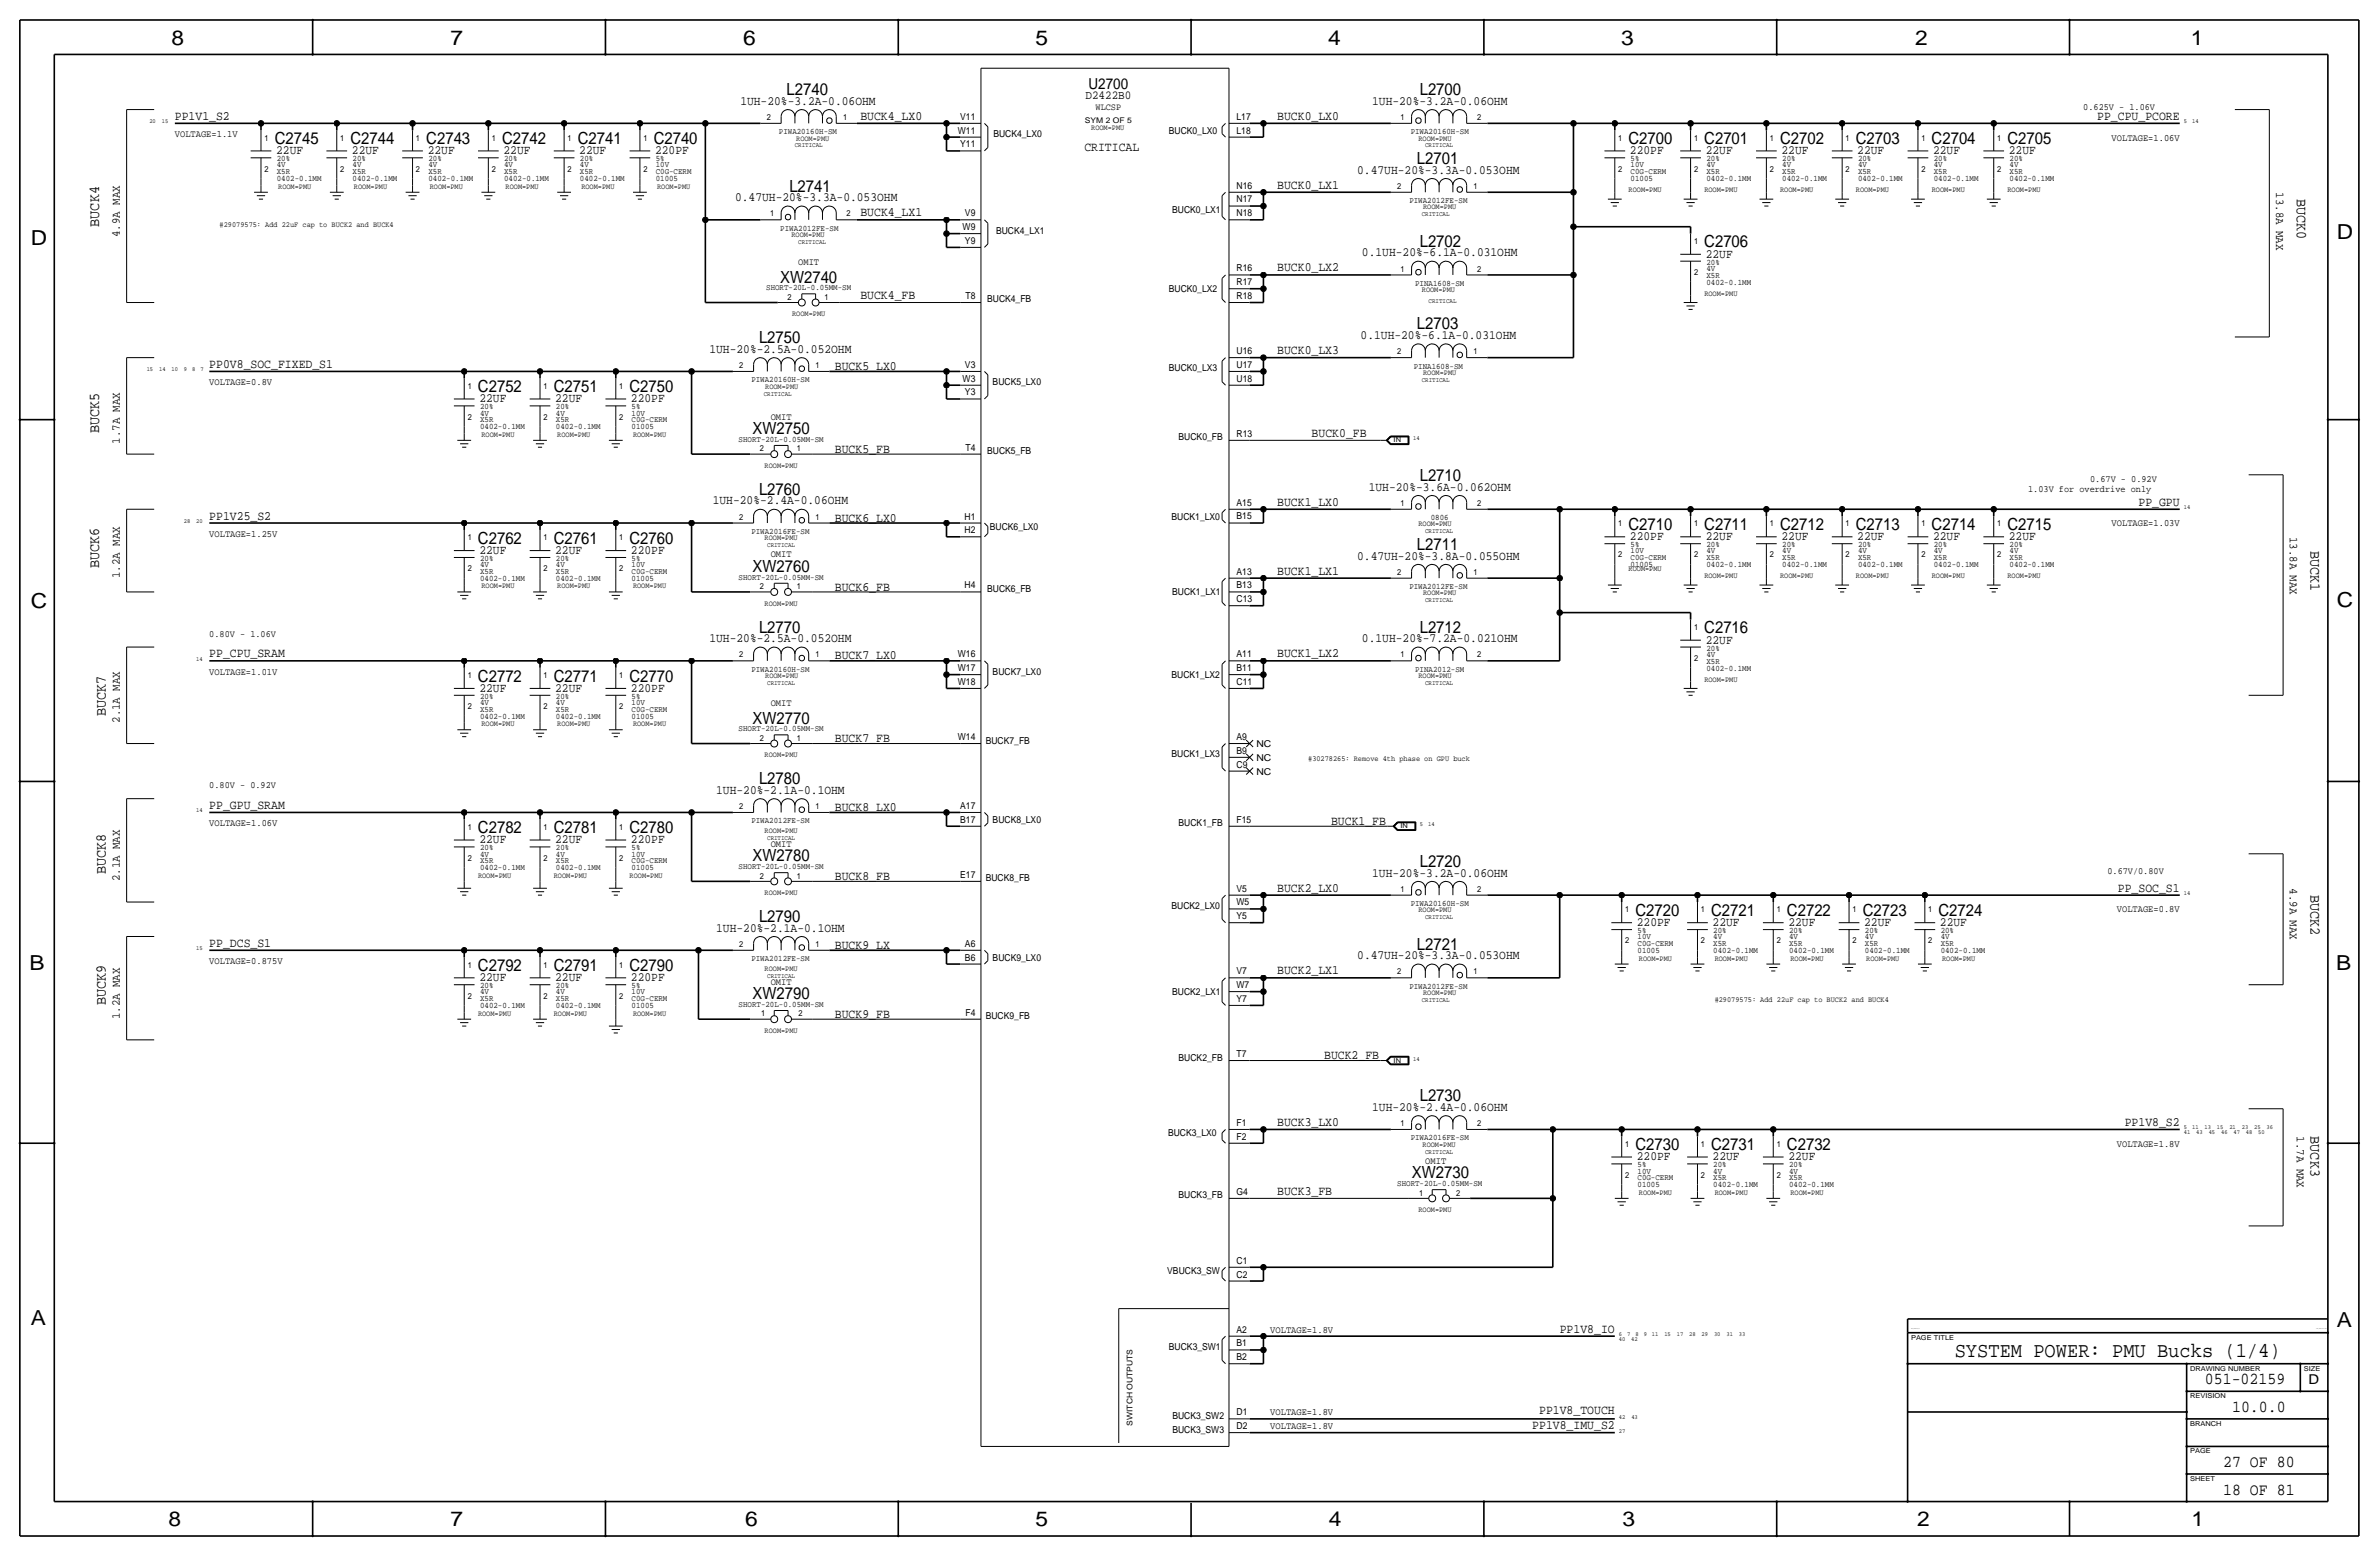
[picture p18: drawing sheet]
<svg xmlns="http://www.w3.org/2000/svg" width="877mm" height="574mm" viewBox="0 0 877 574" stroke-linecap="round" stroke-linejoin="round" font-family="sans-serif">
<defs><g id="words">
<text font-size="7.7" x="720.7" y="500.1">SYSTEM POWER: PMU Bucks (1/4)</text>
<g font-size="7.6">
<text x="63.2" y="16.5">8</text>
<text x="166.1" y="16.5">7</text>
<text x="274" y="16.5">6</text>
<text x="381.7" y="16.5">5</text>
<text x="489.7" y="16.5">4</text>
<text x="597.6" y="16.5">3</text>
<text x="706.1" y="16.5">2</text>
<text x="807.7" y="16.5">1</text>
<text x="861.5" y="88.1">D</text>
<text x="11.4" y="90.4">D</text>
<text x="11.4" y="224.3">C</text>
<text x="861.5" y="223.8">C</text>
<text x="10.8" y="357.6">B</text>
<text x="861.3" y="357.4">B</text>
<text x="11.3" y="488.4">A</text>
<text x="861.5" y="489.2">A</text>
<text x="62.2" y="562.6">8</text>
<text x="166" y="562.6">7</text>
<text x="274.8" y="562.6">6</text>
<text x="381.7" y="562.6">5</text>
<text x="489.9" y="562.6">4</text>
<text x="598.1" y="562.6">3</text>
<text x="706.8" y="562.6">2</text>
<text x="807.9" y="562.6">1</text>
</g>
<g font-size="6.2">
<text x="290" y="35">L2740</text>
<text x="523.4" y="35">L2700</text>
<text x="101.3" y="53.1">C2745</text>
<text x="129.2" y="53.1">C2744</text>
<text x="157.2" y="53.1">C2743</text>
<text x="185.1" y="53.1">C2742</text>
<text x="213" y="53.1">C2741</text>
<text x="241" y="53.1">C2740</text>
<text x="600.4" y="53.1">C2700</text>
<text x="628.3" y="53.1">C2701</text>
<text x="656.3" y="53.1">C2702</text>
<text x="684.2" y="53.1">C2703</text>
<text x="712.1" y="53.1">C2704</text>
<text x="740.1" y="53.1">C2705</text>
<text x="522.4" y="60.4">L2701</text>
<text x="291" y="70.6">L2741</text>
<text x="523.4" y="90.9">L2702</text>
<text x="628.3" y="91.2">C2706</text>
<text x="287.6" y="104.1">XW2740</text>
<text x="522.4" y="121.4">L2703</text>
<text x="279.8" y="126.5">L2750</text>
<text x="176.2" y="144.5">C2752</text>
<text x="204.2" y="144.5">C2751</text>
<text x="232.1" y="144.5">C2750</text>
<text x="277.4" y="160">XW2750</text>
<text x="523.4" y="177.3">L2710</text>
<text x="279.8" y="182.4">L2760</text>
<text x="600.4" y="195.3">C2710</text>
<text x="628.3" y="195.3">C2711</text>
<text x="656.3" y="195.3">C2712</text>
<text x="684.2" y="195.3">C2713</text>
<text x="712.1" y="195.3">C2714</text>
<text x="740.1" y="195.3">C2715</text>
<text x="176.2" y="200.4">C2762</text>
<text x="204.2" y="200.4">C2761</text>
<text x="232.1" y="200.4">C2760</text>
<text x="522.4" y="202.7">L2711</text>
<text x="277.4" y="210.8">XW2760</text>
<text x="279.8" y="233.2">L2770</text>
<text x="523.4" y="233.2">L2712</text>
<text x="628.3" y="233.4">C2716</text>
<text x="176.2" y="251.2">C2772</text>
<text x="204.2" y="251.2">C2771</text>
<text x="232.1" y="251.2">C2770</text>
<text x="277.4" y="266.7">XW2770</text>
<text x="279.8" y="289">L2780</text>
<text x="176.2" y="307.1">C2782</text>
<text x="204.2" y="307.1">C2781</text>
<text x="232.1" y="307.1">C2780</text>
<text x="277.4" y="317.5">XW2780</text>
<text x="523.4" y="319.5">L2720</text>
<text x="279.8" y="339.8">L2790</text>
<text x="602.9" y="337.6">C2720</text>
<text x="630.9" y="337.6">C2721</text>
<text x="658.8" y="337.6">C2722</text>
<text x="686.7" y="337.6">C2723</text>
<text x="714.7" y="337.6">C2724</text>
<text x="522.4" y="350">L2721</text>
<text x="176.2" y="357.9">C2792</text>
<text x="204.2" y="357.9">C2791</text>
<text x="232.1" y="357.9">C2790</text>
<text x="277.4" y="368.3">XW2790</text>
<text x="523.4" y="405.9">L2730</text>
<text x="602.9" y="423.9">C2730</text>
<text x="630.9" y="423.9">C2731</text>
<text x="658.8" y="423.9">C2732</text>
<text x="520.5" y="434.3">XW2730</text>
<text x="812.9" y="510.3">051-02159</text>
<text x="822.9" y="520.4">10.0.0</text>
<text x="819.6" y="540.8">27 OF 80</text>
<text x="819.6" y="550.9">18 OF 81</text>
</g>
<g font-size="5.6">
<text x="401.3" y="32.8">U2700</text>
<text x="846.8" y="73.4" transform="rotate(90 846.8 73.4)">BUCK0</text>
<text x="36.5" y="83.6" transform="rotate(-90 36.5 83.6)">BUCK4</text>
<text x="36.5" y="159.8" transform="rotate(-90 36.5 159.8)">BUCK5</text>
<text x="851.9" y="202.9" transform="rotate(90 851.9 202.9)">BUCK1</text>
<text x="36.5" y="209.3" transform="rotate(-90 36.5 209.3)">BUCK6</text>
<text x="39.1" y="263.9" transform="rotate(-90 39.1 263.9)">BUCK7</text>
<text x="39.1" y="322.3" transform="rotate(-90 39.1 322.3)">BUCK8</text>
<text x="851.9" y="329.9" transform="rotate(90 851.9 329.9)">BUCK2</text>
<text x="39.1" y="370.6" transform="rotate(-90 39.1 370.6)">BUCK9</text>
<text x="851.9" y="418.8" transform="rotate(90 851.9 418.8)">BUCK3</text>
</g>
<text font-size="5" x="851.1" y="510.3">D</text>
<g font-size="4.7">
<text x="272.9" y="38.6">1UH-20%-3.2A-0.06OHM</text>
<text x="505.9" y="38.6">1UH-20%-3.2A-0.06OHM</text>
<text x="64.5" y="44.2">PP1V1_S2</text>
<text x="317.2" y="44.2">BUCK4_LX0</text>
<text x="470.9" y="44.2">BUCK0_LX0</text>
<text x="773.2" y="44.2">PP_CPU_PCORE</text>
<text x="101.8" y="56.9">22UF</text>
<text x="129.7" y="56.9">22UF</text>
<text x="157.7" y="56.9">22UF</text>
<text x="185.6" y="56.9">22UF</text>
<text x="213.6" y="56.9">22UF</text>
<text x="241.5" y="56.9">220PF</text>
<text x="399.8" y="55.6">CRITICAL</text>
<text x="600.9" y="56.9">220PF</text>
<text x="628.9" y="56.9">22UF</text>
<text x="656.8" y="56.9">22UF</text>
<text x="684.7" y="56.9">22UF</text>
<text x="712.7" y="56.9">22UF</text>
<text x="740.6" y="56.9">22UF</text>
<text x="500.4" y="64">0.47UH-20%-3.3A-0.053OHM</text>
<text x="470.9" y="69.6">BUCK0_LX1</text>
<text x="271" y="74.2">0.47UH-20%-3.3A-0.053OHM</text>
<text x="317.2" y="79.7">BUCK4_LX1</text>
<text x="502.1" y="94.5">0.1UH-20%-6.1A-0.031OHM</text>
<text x="628.9" y="95">22UF</text>
<text x="470.9" y="100.1">BUCK0_LX2</text>
<text x="317.2" y="110.2">BUCK4_FB</text>
<text x="501.6" y="125">0.1UH-20%-6.1A-0.031OHM</text>
<text x="261.5" y="130.1">1UH-20%-2.5A-0.052OHM</text>
<text x="470.9" y="130.6">BUCK0_LX3</text>
<text x="77.2" y="135.6">PP0V8_SOC_FIXED_S1</text>
<text x="307.8" y="136.4">BUCK5_LX0</text>
<text x="176.7" y="148.4">22UF</text>
<text x="204.7" y="148.4">22UF</text>
<text x="232.6" y="148.4">220PF</text>
<text x="483.6" y="161">BUCK0_FB</text>
<text x="307.8" y="166.9">BUCK5_FB</text>
<text x="262.8" y="185.9">1UH-20%-2.4A-0.06OHM</text>
<text x="504.6" y="180.9">1UH-20%-3.6A-0.062OHM</text>
<text x="77.2" y="191.5">PP1V25_S2</text>
<text x="470.9" y="186.4">BUCK1_LX0</text>
<text x="788.4" y="186.4">PP_GPU</text>
<text x="307.8" y="192.3">BUCK6_LX0</text>
<text x="600.9" y="199.1">220PF</text>
<text x="628.9" y="199.1">22UF</text>
<text x="656.8" y="199.1">22UF</text>
<text x="684.7" y="199.1">22UF</text>
<text x="712.7" y="199.1">22UF</text>
<text x="740.6" y="199.1">22UF</text>
<text x="176.7" y="204.2">22UF</text>
<text x="204.7" y="204.2">22UF</text>
<text x="232.6" y="204.2">220PF</text>
<text x="500.4" y="206.3">0.47UH-20%-3.8A-0.055OHM</text>
<text x="470.9" y="211.8">BUCK1_LX1</text>
<text x="307.8" y="217.7">BUCK6_FB</text>
<text x="261.5" y="236.7">1UH-20%-2.5A-0.052OHM</text>
<text x="502.1" y="236.7">0.1UH-20%-7.2A-0.021OHM</text>
<text x="628.9" y="237.2">22UF</text>
<text x="77.2" y="242.3">PP_CPU_SRAM</text>
<text x="307.8" y="243.1">BUCK7_LX0</text>
<text x="470.9" y="242.3">BUCK1_LX2</text>
<text x="176.7" y="255">22UF</text>
<text x="204.7" y="255">22UF</text>
<text x="232.6" y="255">220PF</text>
<text x="307.8" y="273.6">BUCK7_FB</text>
<text x="264" y="292.6">1UH-20%-2.1A-0.1OHM</text>
<text x="77.2" y="298.2">PP_GPU_SRAM</text>
<text x="307.8" y="299">BUCK8_LX0</text>
<text x="490.7" y="304">BUCK1_FB</text>
<text x="176.7" y="310.9">22UF</text>
<text x="204.7" y="310.9">22UF</text>
<text x="232.6" y="310.9">220PF</text>
<text x="505.9" y="323.1">1UH-20%-3.2A-0.06OHM</text>
<text x="307.8" y="324.4">BUCK8_FB</text>
<text x="470.9" y="328.7">BUCK2_LX0</text>
<text x="780.8" y="328.7">PP_SOC_S1</text>
<text x="603.5" y="341.4">220PF</text>
<text x="631.4" y="341.4">22UF</text>
<text x="659.3" y="341.4">22UF</text>
<text x="687.3" y="341.4">22UF</text>
<text x="715.2" y="341.4">22UF</text>
<text x="264" y="343.4">1UH-20%-2.1A-0.1OHM</text>
<text x="77.2" y="349">PP_DCS_S1</text>
<text x="307.8" y="349.8">BUCK9_LX</text>
<text x="500.4" y="353.6">0.47UH-20%-3.3A-0.053OHM</text>
<text x="470.9" y="359.2">BUCK2_LX1</text>
<text x="176.7" y="361.7">22UF</text>
<text x="204.7" y="361.7">22UF</text>
<text x="232.6" y="361.7">220PF</text>
<text x="307.8" y="375.2">BUCK9_FB</text>
<text x="488.2" y="390.4">BUCK2_FB</text>
<text x="505.9" y="409.5">1UH-20%-2.4A-0.06OHM</text>
<text x="470.9" y="415">BUCK3_LX0</text>
<text x="783.3" y="415">PP1V8_S2</text>
<text x="603.5" y="427.7">220PF</text>
<text x="631.4" y="427.7">22UF</text>
<text x="659.3" y="427.7">22UF</text>
<text x="470.9" y="440.4">BUCK3_FB</text>
<text x="575" y="491.2">PP1V8_IO</text>
<text x="567.4" y="521.2">PP1V8_TOUCH</text>
<text x="564.9" y="526.8">PP1V8_IMU_S2</text>
</g>
<text font-size="4.5" x="400.2" y="36.6">D2422B0</text>
<g font-size="4.4">
<text x="839.2" y="70.9" transform="rotate(90 839.2 70.9)">13.8A MAX</text>
<text x="44.1" y="87.4" transform="rotate(-90 44.1 87.4)">4.9A MAX</text>
<text x="44.1" y="163.6" transform="rotate(-90 44.1 163.6)">1.7A MAX</text>
<text x="844.2" y="197.9" transform="rotate(90 844.2 197.9)">13.8A MAX</text>
<text x="44.1" y="213.1" transform="rotate(-90 44.1 213.1)">1.2A MAX</text>
<text x="44.1" y="266.4" transform="rotate(-90 44.1 266.4)">2.1A MAX</text>
<text x="44.1" y="324.9" transform="rotate(-90 44.1 324.9)">2.1A MAX</text>
<text x="844.2" y="327.4" transform="rotate(90 844.2 327.4)">4.9A MAX</text>
<text x="44.1" y="375.7" transform="rotate(-90 44.1 375.7)">1.2A MAX</text>
<text x="846.8" y="418.8" transform="rotate(90 846.8 418.8)">1.7A MAX</text>
</g>
<g font-size="3.6">
<text x="64.5" y="50.5">VOLTAGE=1.1V</text>
<text x="778.5" y="51.8">VOLTAGE=1.06V</text>
<text x="294.3" y="97.5">OMIT</text>
<text x="77.2" y="142">VOLTAGE=0.8V</text>
<text x="284.1" y="154.7">OMIT</text>
<text x="77.2" y="197.9">VOLTAGE=1.25V</text>
<text x="778.5" y="194.1">VOLTAGE=1.03V</text>
<text x="284.1" y="205.5">OMIT</text>
<text x="77.2" y="248.7">VOLTAGE=1.01V</text>
<text x="284.1" y="260.1">OMIT</text>
<text x="77.2" y="304.5">VOLTAGE=1.06V</text>
<text x="284.1" y="312.2">OMIT</text>
<text x="780.4" y="336.3">VOLTAGE=0.8V</text>
<text x="77.2" y="355.3">VOLTAGE=0.875V</text>
<text x="284.1" y="363">OMIT</text>
<text x="780.4" y="422.7">VOLTAGE=1.8V</text>
<text x="525.5" y="429">OMIT</text>
<text x="468.3" y="491.2">VOLTAGE=1.8V</text>
<text x="468.3" y="521.7">VOLTAGE=1.8V</text>
<text x="468.3" y="526.8">VOLTAGE=1.8V</text>
</g>
<g font-size="3.5">
<text x="403.9" y="40.4">WLCSP</text>
<text x="768" y="40.4">0.625V - 1.06V</text>
<text x="354" y="44.2">V11</text>
<text x="455.9" y="44.1">L17</text>
<text x="353.1" y="49.2">W11</text>
<text x="366.2" y="50.5">BUCK4_LX0</text>
<text x="430.9" y="49.3">BUCK0_LX0</text>
<text x="455.9" y="49.2">L18</text>
<text x="354" y="54.3">Y11</text>
<text x="455.9" y="69.5">N16</text>
<text x="455.9" y="74.6">N17</text>
<text x="355.8" y="79.7">V9</text>
<text x="432.2" y="78.5">BUCK0_LX1</text>
<text x="455.9" y="79.7">N18</text>
<text x="354.9" y="84.8">W9</text>
<text x="355.8" y="89.9">Y9</text>
<text x="367.2" y="86.1">BUCK4_LX1</text>
<text x="455.9" y="100">R16</text>
<text x="430.9" y="107.7">BUCK0_LX2</text>
<text x="455.9" y="105.1">R17</text>
<text x="355.9" y="110.2">T8</text>
<text x="363.9" y="111.5">BUCK4_FB</text>
<text x="455.9" y="110.2">R18</text>
<text x="455.9" y="130.5">U16</text>
<text x="355.8" y="135.6">V3</text>
<text x="430.9" y="136.9">BUCK0_LX3</text>
<text x="455.9" y="135.6">U17</text>
<text x="354.9" y="140.7">W3</text>
<text x="366" y="142">BUCK5_LX0</text>
<text x="455.9" y="140.7">U18</text>
<text x="355.8" y="145.8">Y3</text>
<text x="455.9" y="161">R13</text>
<text x="355.9" y="166.1">T4</text>
<text x="363.9" y="167.4">BUCK5_FB</text>
<text x="434.5" y="162.3">BUCK0_FB</text>
<text x="770.6" y="177.5">0.67V - 0.92V</text>
<text x="747.7" y="181.3">1.03V for overdrive only</text>
<text x="355.6" y="191.5">H1</text>
<text x="431.9" y="191.5">BUCK1_LX0</text>
<text x="455.9" y="191.5">B15</text>
<text x="455.9" y="186.4">A15</text>
<text x="355.6" y="196.6">H2</text>
<text x="364.9" y="195.3">BUCK6_LX0</text>
<text x="455.9" y="211.8">A13</text>
<text x="355.6" y="216.9">H4</text>
<text x="363.9" y="218.2">BUCK6_FB</text>
<text x="432.2" y="219.4">BUCK1_LX1</text>
<text x="455.9" y="221.9">C13</text>
<text x="455.9" y="216.9">B13</text>
<text x="77.2" y="234.7">0.80V - 1.06V</text>
<text x="353.1" y="242.3">W16</text>
<text x="455.9" y="242.3">A11</text>
<text x="353.1" y="247.4">W17</text>
<text x="366" y="248.7">BUCK7_LX0</text>
<text x="431.9" y="249.9">BUCK1_LX2</text>
<text x="455.9" y="247.4">B11</text>
<text x="353.1" y="252.5">W18</text>
<text x="455.9" y="252.4">C11</text>
<text x="353.1" y="272.8">W14</text>
<text x="363.4" y="274.1">BUCK7_FB</text>
<text x="455.9" y="272.8">A9</text>
<text x="463.2" y="275.3">NC</text>
<text x="431.9" y="279.1">BUCK1_LX3</text>
<text x="455.9" y="277.8">B9</text>
<text x="463.2" y="280.4">NC</text>
<text x="455.9" y="282.9">C9</text>
<text x="463.2" y="285.5">NC</text>
<text x="77.2" y="290.6">0.80V - 0.92V</text>
<text x="354" y="298.2">A17</text>
<text x="354" y="303.3">B17</text>
<text x="366" y="303.3">BUCK8_LX0</text>
<text x="434.5" y="304.5">BUCK1_FB</text>
<text x="455.9" y="303.2">F15</text>
<text x="354" y="323.6">E17</text>
<text x="776.9" y="322.3">0.67V/0.80V</text>
<text x="363.4" y="324.9">BUCK8_FB</text>
<text x="455.9" y="328.6">V5</text>
<text x="431.9" y="335">BUCK2_LX0</text>
<text x="455.9" y="333.7">W5</text>
<text x="455.9" y="338.8">Y5</text>
<text x="355.8" y="349">A6</text>
<text x="355.8" y="354.1">B6</text>
<text x="366" y="354.1">BUCK9_LX0</text>
<text x="455.9" y="359.1">V7</text>
<text x="455.9" y="364.2">W7</text>
<text x="432.2" y="366.8">BUCK2_LX1</text>
<text x="455.9" y="369.3">Y7</text>
<text x="355.9" y="374.4">F4</text>
<text x="363.4" y="375.7">BUCK9_FB</text>
<text x="455.9" y="389.6">T7</text>
<text x="434.5" y="390.9">BUCK2_FB</text>
<text x="430.6" y="418.8">BUCK3_LX0</text>
<text x="455.9" y="415">F1</text>
<text x="455.9" y="420.1">F2</text>
<text x="434.5" y="441.7">BUCK3_FB</text>
<text x="455.9" y="440.4">G4</text>
<text x="455.9" y="465.8">C1</text>
<text x="430.3" y="469.6">VBUCK3_SW</text>
<text x="455.9" y="470.9">C2</text>
<text x="455.9" y="491.2">A2</text>
<text x="430.9" y="497.6">BUCK3_SW1</text>
<text x="455.9" y="496.3">B1</text>
<text x="455.9" y="501.4">B2</text>
<text x="455.9" y="521.7">D1</text>
<text x="432.2" y="523">BUCK3_SW2</text>
<text x="455.9" y="526.8">D2</text>
<text x="432.2" y="528.1">BUCK3_SW3</text>
</g>
<g font-size="3.1">
<text x="282.6" y="44.2">2</text>
<text x="310.8" y="44.2">1</text>
<text x="516.3" y="44.2">1</text>
<text x="544.5" y="44.2">2</text>
<text x="97.5" y="51.8">1</text>
<text x="125.4" y="51.8">1</text>
<text x="153.4" y="51.8">1</text>
<text x="181.3" y="51.8">1</text>
<text x="209.2" y="51.8">1</text>
<text x="237.2" y="51.8">1</text>
<text x="287.2" y="49.5">PIWA20160H-SM</text>
<text x="520.1" y="49.5">PIWA20160H-SM</text>
<text x="596.6" y="51.8">1</text>
<text x="624.5" y="51.8">1</text>
<text x="652.5" y="51.8">1</text>
<text x="680.4" y="51.8">1</text>
<text x="708.4" y="51.8">1</text>
<text x="736.3" y="51.8">1</text>
<text x="102.1" y="59.4">20%</text>
<text x="130" y="59.4">20%</text>
<text x="157.9" y="59.4">20%</text>
<text x="185.9" y="59.4">20%</text>
<text x="213.8" y="59.4">20%</text>
<text x="241.8" y="59.4">5%</text>
<text x="601.2" y="59.4">5%</text>
<text x="629.1" y="59.4">20%</text>
<text x="657" y="59.4">20%</text>
<text x="685" y="59.4">20%</text>
<text x="712.9" y="59.4">20%</text>
<text x="740.9" y="59.4">20%</text>
<text x="97.5" y="63.2">2</text>
<text x="102.1" y="64.3">X5R</text>
<text x="102.1" y="61.7">4V</text>
<text x="125.4" y="63.2">2</text>
<text x="130" y="64.3">X5R</text>
<text x="130" y="61.7">4V</text>
<text x="153.4" y="63.2">2</text>
<text x="157.9" y="64.3">X5R</text>
<text x="157.9" y="61.7">4V</text>
<text x="181.3" y="63.2">2</text>
<text x="185.9" y="61.7">4V</text>
<text x="185.9" y="64.3">X5R</text>
<text x="209.2" y="63.2">2</text>
<text x="213.8" y="64.3">X5R</text>
<text x="213.8" y="61.7">4V</text>
<text x="237.2" y="63.2">2</text>
<text x="241.8" y="64.3">C0G-CERM</text>
<text x="241.8" y="61.7">10V</text>
<text x="596.6" y="63.2">2</text>
<text x="601.2" y="64.3">C0G-CERM</text>
<text x="601.2" y="61.7">10V</text>
<text x="624.5" y="63.2">2</text>
<text x="629.1" y="61.7">4V</text>
<text x="629.1" y="64.3">X5R</text>
<text x="652.5" y="63.2">2</text>
<text x="657" y="61.7">4V</text>
<text x="657" y="64.3">X5R</text>
<text x="680.4" y="63.2">2</text>
<text x="685" y="64.3">X5R</text>
<text x="685" y="61.7">4V</text>
<text x="708.4" y="63.2">2</text>
<text x="712.9" y="64.3">X5R</text>
<text x="712.9" y="61.7">4V</text>
<text x="736.3" y="63.2">2</text>
<text x="740.9" y="61.7">4V</text>
<text x="740.9" y="64.3">X5R</text>
<text x="102.1" y="66.8">0402-0.1MM</text>
<text x="130" y="66.8">0402-0.1MM</text>
<text x="157.9" y="66.8">0402-0.1MM</text>
<text x="185.9" y="66.8">0402-0.1MM</text>
<text x="213.8" y="66.8">0402-0.1MM</text>
<text x="241.8" y="66.8">01005</text>
<text x="515.1" y="69.6">2</text>
<text x="543.3" y="69.6">1</text>
<text x="601.2" y="66.8">01005</text>
<text x="629.1" y="66.8">0402-0.1MM</text>
<text x="657" y="66.8">0402-0.1MM</text>
<text x="685" y="66.8">0402-0.1MM</text>
<text x="712.9" y="66.8">0402-0.1MM</text>
<text x="740.9" y="66.8">0402-0.1MM</text>
<text x="519.6" y="74.9">PIWA2012FE-SM</text>
<text x="283.9" y="79.8">1</text>
<text x="312.1" y="79.8">2</text>
<text x="287.7" y="85.1">PIWA2012FE-SM</text>
<text x="624.5" y="89.9">1</text>
<text x="516.3" y="100.1">1</text>
<text x="544.5" y="100.1">2</text>
<text x="624.5" y="101.3">2</text>
<text x="629.1" y="97.5">20%</text>
<text x="629.1" y="99.8">4V</text>
<text x="282.5" y="106.9">SHORT-20L-0.05MM-SM</text>
<text x="521.7" y="105.4">PINA1608-SM</text>
<text x="629.1" y="102.4">X5R</text>
<text x="629.1" y="104.9">0402-0.1MM</text>
<text x="290.3" y="110.5">2</text>
<text x="304" y="110.5">1</text>
<text x="515.1" y="130.6">2</text>
<text x="543.3" y="130.6">1</text>
<text x="272.5" y="135.6">2</text>
<text x="300.7" y="135.6">1</text>
<text x="521.2" y="135.9">PINA1608-SM</text>
<text x="172.4" y="143.3">1</text>
<text x="200.4" y="143.3">1</text>
<text x="228.3" y="143.3">1</text>
<text x="277" y="141">PIWA20160H-SM</text>
<text x="172.4" y="154.7">2</text>
<text x="177" y="155.7">X5R</text>
<text x="177" y="150.9">20%</text>
<text x="177" y="153.2">4V</text>
<text x="200.4" y="154.7">2</text>
<text x="204.9" y="150.9">20%</text>
<text x="204.9" y="153.2">4V</text>
<text x="204.9" y="155.7">X5R</text>
<text x="228.3" y="154.7">2</text>
<text x="232.9" y="155.7">C0G-CERM</text>
<text x="232.9" y="150.9">5%</text>
<text x="232.9" y="153.2">10V</text>
<text x="177" y="158.2">0402-0.1MM</text>
<text x="204.9" y="158.2">0402-0.1MM</text>
<text x="232.9" y="158.2">01005</text>
<text x="272.3" y="162.8">SHORT-20L-0.05MM-SM</text>
<text x="280.1" y="166.4">2</text>
<text x="293.8" y="166.4">1</text>
<text x="272.5" y="191.5">2</text>
<text x="300.7" y="191.5">1</text>
<text x="516.3" y="186.4">1</text>
<text x="527.5" y="191.8">0806</text>
<text x="544.5" y="186.4">2</text>
<text x="277" y="196.8">PIWA2016FE-SM</text>
<text x="596.6" y="194.1">1</text>
<text x="624.5" y="194.1">1</text>
<text x="652.5" y="194.1">1</text>
<text x="680.4" y="194.1">1</text>
<text x="708.4" y="194.1">1</text>
<text x="736.3" y="194.1">1</text>
<text x="172.4" y="199.1">1</text>
<text x="200.4" y="199.1">1</text>
<text x="228.3" y="199.1">1</text>
<text x="601.2" y="201.7">5%</text>
<text x="601.2" y="204">10V</text>
<text x="629.1" y="204">4V</text>
<text x="629.1" y="201.7">20%</text>
<text x="657" y="201.7">20%</text>
<text x="657" y="204">4V</text>
<text x="685" y="201.7">20%</text>
<text x="685" y="204">4V</text>
<text x="712.9" y="201.7">20%</text>
<text x="712.9" y="204">4V</text>
<text x="740.9" y="201.7">20%</text>
<text x="740.9" y="204">4V</text>
<text x="177" y="206.8">20%</text>
<text x="177" y="209">4V</text>
<text x="204.9" y="209">4V</text>
<text x="204.9" y="206.8">20%</text>
<text x="232.9" y="209">10V</text>
<text x="232.9" y="206.8">5%</text>
<text x="596.6" y="205.5">2</text>
<text x="601.2" y="209">01005</text>
<text x="601.2" y="206.5">C0G-CERM</text>
<text x="624.5" y="205.5">2</text>
<text x="629.1" y="209">0402-0.1MM</text>
<text x="629.1" y="206.5">X5R</text>
<text x="652.5" y="205.5">2</text>
<text x="657" y="206.5">X5R</text>
<text x="657" y="209">0402-0.1MM</text>
<text x="680.4" y="205.5">2</text>
<text x="685" y="206.5">X5R</text>
<text x="685" y="209">0402-0.1MM</text>
<text x="708.4" y="205.5">2</text>
<text x="712.9" y="206.5">X5R</text>
<text x="712.9" y="209">0402-0.1MM</text>
<text x="736.3" y="205.5">2</text>
<text x="740.9" y="206.5">X5R</text>
<text x="740.9" y="209">0402-0.1MM</text>
<text x="172.4" y="210.6">2</text>
<text x="177" y="211.6">X5R</text>
<text x="177" y="214.1">0402-0.1MM</text>
<text x="200.4" y="210.6">2</text>
<text x="204.9" y="211.6">X5R</text>
<text x="204.9" y="214.1">0402-0.1MM</text>
<text x="228.3" y="210.6">2</text>
<text x="232.9" y="214.1">01005</text>
<text x="232.9" y="211.6">C0G-CERM</text>
<text x="272.3" y="213.6">SHORT-20L-0.05MM-SM</text>
<text x="515.1" y="211.8">2</text>
<text x="543.3" y="211.8">1</text>
<text x="280.1" y="217.2">2</text>
<text x="293.8" y="217.2">1</text>
<text x="519.6" y="217.2">PIWA2012FE-SM</text>
<text x="624.5" y="232.2">1</text>
<text x="629.1" y="239.8">20%</text>
<text x="272.5" y="242.3">2</text>
<text x="300.7" y="242.3">1</text>
<text x="516.3" y="242.3">1</text>
<text x="544.5" y="242.3">2</text>
<text x="624.5" y="243.6">2</text>
<text x="629.1" y="244.6">X5R</text>
<text x="629.1" y="242.1">4V</text>
<text x="172.4" y="249.9">1</text>
<text x="200.4" y="249.9">1</text>
<text x="228.3" y="249.9">1</text>
<text x="277" y="247.6">PIWA20160H-SM</text>
<text x="521.7" y="247.6">PINA2012-SM</text>
<text x="629.1" y="247.1">0402-0.1MM</text>
<text x="177" y="257.6">20%</text>
<text x="204.9" y="257.6">20%</text>
<text x="232.9" y="257.6">5%</text>
<text x="172.4" y="261.4">2</text>
<text x="177" y="262.4">X5R</text>
<text x="177" y="259.8">4V</text>
<text x="200.4" y="261.4">2</text>
<text x="204.9" y="262.4">X5R</text>
<text x="204.9" y="259.8">4V</text>
<text x="228.3" y="261.4">2</text>
<text x="232.9" y="262.4">C0G-CERM</text>
<text x="232.9" y="259.8">10V</text>
<text x="177" y="264.9">0402-0.1MM</text>
<text x="204.9" y="264.9">0402-0.1MM</text>
<text x="232.9" y="264.9">01005</text>
<text x="272.3" y="269.5">SHORT-20L-0.05MM-SM</text>
<text x="280.1" y="273">2</text>
<text x="293.8" y="273">1</text>
<text x="272.5" y="298.2">2</text>
<text x="300.7" y="298.2">1</text>
<text x="172.4" y="305.8">1</text>
<text x="200.4" y="305.8">1</text>
<text x="228.3" y="305.8">1</text>
<text x="277" y="303.5">PIWA2012FE-SM</text>
<text x="172.4" y="317.2">2</text>
<text x="177" y="313.4">20%</text>
<text x="177" y="315.7">4V</text>
<text x="200.4" y="317.2">2</text>
<text x="204.9" y="313.4">20%</text>
<text x="204.9" y="315.7">4V</text>
<text x="228.3" y="317.2">2</text>
<text x="232.9" y="313.4">5%</text>
<text x="232.9" y="315.7">10V</text>
<text x="177" y="318.3">X5R</text>
<text x="177" y="320.8">0402-0.1MM</text>
<text x="204.9" y="318.3">X5R</text>
<text x="204.9" y="320.8">0402-0.1MM</text>
<text x="232.9" y="320.8">01005</text>
<text x="232.9" y="318.3">C0G-CERM</text>
<text x="272.3" y="320.3">SHORT-20L-0.05MM-SM</text>
<text x="280.1" y="323.8">2</text>
<text x="293.8" y="323.8">1</text>
<text x="516.3" y="328.7">1</text>
<text x="544.5" y="328.7">2</text>
<text x="520.1" y="334">PIWA20160H-SM</text>
<text x="599.1" y="336.3">1</text>
<text x="627.1" y="336.3">1</text>
<text x="655" y="336.3">1</text>
<text x="683" y="336.3">1</text>
<text x="710.9" y="336.3">1</text>
<text x="599.1" y="347.7">2</text>
<text x="603.7" y="343.9">5%</text>
<text x="603.7" y="346.2">10V</text>
<text x="627.1" y="347.7">2</text>
<text x="631.6" y="346.2">4V</text>
<text x="631.6" y="343.9">20%</text>
<text x="655" y="347.7">2</text>
<text x="659.6" y="343.9">20%</text>
<text x="659.6" y="346.2">4V</text>
<text x="683" y="347.7">2</text>
<text x="687.5" y="346.2">4V</text>
<text x="687.5" y="343.9">20%</text>
<text x="710.9" y="347.7">2</text>
<text x="715.5" y="343.9">20%</text>
<text x="715.5" y="346.2">4V</text>
<text x="272.5" y="349">2</text>
<text x="300.7" y="349">1</text>
<text x="603.7" y="351.3">01005</text>
<text x="603.7" y="348.7">C0G-CERM</text>
<text x="631.6" y="348.7">X5R</text>
<text x="631.6" y="351.3">0402-0.1MM</text>
<text x="659.6" y="348.7">X5R</text>
<text x="659.6" y="351.3">0402-0.1MM</text>
<text x="687.5" y="348.7">X5R</text>
<text x="687.5" y="351.3">0402-0.1MM</text>
<text x="715.5" y="351.3">0402-0.1MM</text>
<text x="715.5" y="348.7">X5R</text>
<text x="172.4" y="356.6">1</text>
<text x="200.4" y="356.6">1</text>
<text x="228.3" y="356.6">1</text>
<text x="277" y="354.3">PIWA2012FE-SM</text>
<text x="515.1" y="359.2">2</text>
<text x="543.3" y="359.2">1</text>
<text x="177" y="364.2">20%</text>
<text x="204.9" y="364.2">20%</text>
<text x="232.9" y="364.2">5%</text>
<text x="519.6" y="364.5">PIWA2012FE-SM</text>
<text x="172.4" y="368">2</text>
<text x="177" y="369.1">X5R</text>
<text x="177" y="366.5">4V</text>
<text x="177" y="371.6">0402-0.1MM</text>
<text x="200.4" y="368">2</text>
<text x="204.9" y="371.6">0402-0.1MM</text>
<text x="204.9" y="369.1">X5R</text>
<text x="204.9" y="366.5">4V</text>
<text x="228.3" y="368">2</text>
<text x="232.9" y="371.6">01005</text>
<text x="232.9" y="369.1">C0G-CERM</text>
<text x="232.9" y="366.5">10V</text>
<text x="272.3" y="371.1">SHORT-20L-0.05MM-SM</text>
<text x="280.6" y="374.6">1</text>
<text x="294.3" y="374.6">2</text>
<text x="516.3" y="415">1</text>
<text x="544.5" y="415">2</text>
<text x="520.1" y="420.4">PIWA2016FE-SM</text>
<text x="599.1" y="422.7">1</text>
<text x="627.1" y="422.7">1</text>
<text x="655" y="422.7">1</text>
<text x="603.7" y="430.3">5%</text>
<text x="631.6" y="430.3">20%</text>
<text x="659.6" y="430.3">20%</text>
<text x="515.1" y="437.1">SHORT-20L-0.05MM-SM</text>
<text x="599.1" y="434.1">2</text>
<text x="603.7" y="437.6">01005</text>
<text x="603.7" y="432.6">10V</text>
<text x="603.7" y="435.1">C0G-CERM</text>
<text x="627.1" y="434.1">2</text>
<text x="631.6" y="435.1">X5R</text>
<text x="631.6" y="432.6">4V</text>
<text x="631.6" y="437.6">0402-0.1MM</text>
<text x="655" y="434.1">2</text>
<text x="659.6" y="432.6">4V</text>
<text x="659.6" y="435.1">X5R</text>
<text x="659.6" y="437.6">0402-0.1MM</text>
<text x="523.2" y="440.7">1</text>
<text x="536.9" y="440.7">2</text>
</g>
<g font-size="2.9">
<text x="400" y="45.5">SYM 2 OF 5</text>
<text x="293.5" y="51.8">ROOM=PMU</text>
<text x="402.3" y="48">ROOM=PMU</text>
<text x="522.9" y="51.8">ROOM=PMU</text>
<text x="102.6" y="69.6">ROOM=PMU</text>
<text x="130.5" y="69.6">ROOM=PMU</text>
<text x="158.4" y="69.6">ROOM=PMU</text>
<text x="186.4" y="69.6">ROOM=PMU</text>
<text x="214.3" y="69.6">ROOM=PMU</text>
<text x="242.3" y="69.6">ROOM=PMU</text>
<text x="600.4" y="70.9">ROOM=PMU</text>
<text x="628.3" y="70.9">ROOM=PMU</text>
<text x="656.3" y="70.9">ROOM=PMU</text>
<text x="684.2" y="70.9">ROOM=PMU</text>
<text x="712.2" y="70.9">ROOM=PMU</text>
<text x="740.1" y="70.9">ROOM=PMU</text>
<text x="524.7" y="77.2">ROOM=PMU</text>
<text x="81" y="83.6">#29079575: Add 22uF cap to BUCK2 and BUCK4</text>
<text x="291.8" y="87.4">ROOM=PMU</text>
<text x="524.2" y="107.7">ROOM=PMU</text>
<text x="628.3" y="109">ROOM=PMU</text>
<text x="292" y="116.6">ROOM=PMU</text>
<text x="282.1" y="143.3">ROOM=PMU</text>
<text x="524.7" y="138.2">ROOM=PMU</text>
<text x="177.5" y="161">ROOM=PMU</text>
<text x="205.4" y="161">ROOM=PMU</text>
<text x="233.4" y="161">ROOM=PMU</text>
<text x="281.9" y="172.5">ROOM=PMU</text>
<text x="522.9" y="194.1">ROOM=PMU</text>
<text x="281.9" y="199.1">ROOM=PMU</text>
<text x="600.4" y="210.6">ROOM=PMU</text>
<text x="628.3" y="213.1">ROOM=PMU</text>
<text x="656.3" y="213.1">ROOM=PMU</text>
<text x="684.2" y="213.1">ROOM=PMU</text>
<text x="712.2" y="213.1">ROOM=PMU</text>
<text x="740.1" y="213.1">ROOM=PMU</text>
<text x="177.5" y="216.9">ROOM=PMU</text>
<text x="205.4" y="216.9">ROOM=PMU</text>
<text x="233.4" y="216.9">ROOM=PMU</text>
<text x="524.7" y="219.5">ROOM=PMU</text>
<text x="281.9" y="223.3">ROOM=PMU</text>
<text x="282.1" y="249.9">ROOM=PMU</text>
<text x="522.9" y="249.9">ROOM=PMU</text>
<text x="628.3" y="251.2">ROOM=PMU</text>
<text x="177.5" y="267.7">ROOM=PMU</text>
<text x="205.4" y="267.7">ROOM=PMU</text>
<text x="233.4" y="267.7">ROOM=PMU</text>
<text x="281.9" y="279.1">ROOM=PMU</text>
<text x="482.3" y="280.4">#30278265: Remove 4th phase on GPU buck</text>
<text x="281.9" y="307.1">ROOM=PMU</text>
<text x="176.2" y="323.6">ROOM=PMU</text>
<text x="204.2" y="323.6">ROOM=PMU</text>
<text x="232.1" y="323.6">ROOM=PMU</text>
<text x="281.9" y="329.9">ROOM=PMU</text>
<text x="522.9" y="336.3">ROOM=PMU</text>
<text x="281.9" y="357.9">ROOM=PMU</text>
<text x="604.2" y="354.1">ROOM=PMU</text>
<text x="632.2" y="354.1">ROOM=PMU</text>
<text x="660.1" y="354.1">ROOM=PMU</text>
<text x="688" y="354.1">ROOM=PMU</text>
<text x="716" y="354.1">ROOM=PMU</text>
<text x="524.7" y="366.8">ROOM=PMU</text>
<text x="632.2" y="369.3">#29079575: Add 22uF cap to BUCK2 and BUCK4</text>
<text x="176.2" y="374.4">ROOM=PMU</text>
<text x="204.2" y="374.4">ROOM=PMU</text>
<text x="233.4" y="374.4">ROOM=PMU</text>
<text x="281.9" y="380.7">ROOM=PMU</text>
<text x="524.4" y="422.7">ROOM=PMU</text>
<text x="604.2" y="440.4">ROOM=PMU</text>
<text x="632.2" y="440.4">ROOM=PMU</text>
<text x="660.1" y="440.4">ROOM=PMU</text>
<text x="522.9" y="446.8">ROOM=PMU</text>
<text x="417.5" y="525.5" transform="rotate(-90 417.5 525.5)">SWITCH OUTPUTS</text>
</g>
<g font-size="2.5">
<text x="513.8" y="163.1">IN</text>
<text x="516.3" y="305.3">IN</text>
<text x="513.8" y="391.7">IN</text>
<text x="704.5" y="493.8">PAGE TITLE</text>
<text x="807.4" y="505.2">DRAWING NUMBER</text>
<text x="849.3" y="505.2">SIZE</text>
<text x="807.4" y="515.4">REVISION</text>
<text x="807.4" y="525.5">BRANCH</text>
<text x="807.4" y="535.7">PAGE</text>
<text x="807.4" y="545.8">SHEET</text>
</g>
<g font-size="2.4">
<text x="293" y="54.4">CRITICAL</text>
<text x="525.4" y="54.4">CRITICAL</text>
<text x="524.1" y="79.8">CRITICAL</text>
<text x="294.3" y="89.9">CRITICAL</text>
<text x="526.7" y="111.5">CRITICAL</text>
<text x="524.1" y="140.7">CRITICAL</text>
<text x="281.6" y="145.8">CRITICAL</text>
<text x="525.4" y="196.6">CRITICAL</text>
<text x="282.8" y="201.7">CRITICAL</text>
<text x="525.4" y="222">CRITICAL</text>
<text x="282.8" y="252.5">CRITICAL</text>
<text x="525.4" y="252.5">CRITICAL</text>
<text x="282.8" y="309.6">CRITICAL</text>
<text x="525.4" y="338.8">CRITICAL</text>
<text x="282.8" y="360.4">CRITICAL</text>
<text x="524.1" y="369.3">CRITICAL</text>
<text x="525.4" y="425.2">CRITICAL</text>
</g>
<g font-size="2.3">
<text x="55.1" y="45.5">20</text>
<text x="59.6" y="45.5">15</text>
<text x="805.1" y="45.5">5</text>
<text x="808.2" y="45.5">14</text>
<text x="54.1" y="136.9">15</text>
<text x="58.7" y="136.9">14</text>
<text x="63.2" y="136.9">10</text>
<text x="67.8" y="136.9">9</text>
<text x="70.9" y="136.9">8</text>
<text x="73.9" y="136.9">7</text>
<text x="521" y="162.3">14</text>
<text x="805.1" y="187.7">14</text>
<text x="67.8" y="192.8">28</text>
<text x="72.3" y="192.8">20</text>
<text x="72.3" y="243.6">14</text>
<text x="72.3" y="299.5">14</text>
<text x="523.5" y="304.5">5</text>
<text x="526.5" y="304.5">14</text>
<text x="805.1" y="329.9">14</text>
<text x="72.3" y="350.3">15</text>
<text x="521" y="390.9">14</text>
<text x="805.1" y="416.3">5</text>
<text x="805.1" y="418.1">41</text>
<text x="808.2" y="416.3">11</text>
<text x="809.7" y="418.1">43</text>
<text x="812.7" y="416.3">13</text>
<text x="814.3" y="418.1">45</text>
<text x="817.3" y="416.3">15</text>
<text x="818.8" y="418.1">46</text>
<text x="821.9" y="416.3">21</text>
<text x="823.4" y="418.1">47</text>
<text x="826.5" y="416.3">23</text>
<text x="828" y="418.1">48</text>
<text x="831" y="416.3">25</text>
<text x="832.6" y="418.1">50</text>
<text x="835.6" y="416.3">36</text>
<text x="596.8" y="492.5">6</text>
<text x="596.8" y="494.3">40</text>
<text x="599.9" y="492.5">7</text>
<text x="601.4" y="494.3">42</text>
<text x="602.9" y="492.5">8</text>
<text x="606" y="492.5">9</text>
<text x="609" y="492.5">11</text>
<text x="613.6" y="492.5">15</text>
<text x="618.2" y="492.5">17</text>
<text x="622.8" y="492.5">28</text>
<text x="627.3" y="492.5">29</text>
<text x="631.9" y="492.5">30</text>
<text x="636.5" y="492.5">31</text>
<text x="641" y="492.5">33</text>
<text x="596.8" y="523">42</text>
<text x="601.4" y="523">43</text>
<text x="596.8" y="528.1">27</text>
</g>
<g font-size=".4">
<text x="704.5" y="490">SYNC_MASTER=sync</text>
<text x="853.9" y="490">SYNC_DATE=04/14/2017</text>
</g>
</g></defs>
<g fill="none" stroke="#000" stroke-width=".37">
<path d="M361.6 25.1h91.5zM361.6 25.1v508zM453.1 25.1v508zM46.7 40.4v71.1zM46.7 40.4h10.1zM92.4 55.6h7.6zM92.4 58.2h7.6zM96.2 48v7.6zM96.2 58.2v7.6zM120.3 55.6h7.7zM120.3 58.2h7.7zM124.2 48v7.6z"/>
<path d="M124.2 58.2v7.6zM148.3 55.6h7.6zM148.3 58.2h7.6zM152.1 48v7.6zM152.1 58.2v7.6zM176.2 58.2h7.6zM176.2 55.6h7.6zM180 48v7.6zM180 58.2v7.6zM204.2 58.2h7.6zM204.2 55.6h7.6zM208 48v7.6z"/>
<path d="M208 58.2v7.6zM232.1 55.6h7.6zM232.1 58.2h7.6zM235.9 48v7.6zM235.9 58.2v7.6zM280.4 45.5h7.6zM288 42.9v2.6zM288 42.9a2.54 2.54 0 0 1 2.5-2.5 2.54 2.54 0 0 1 2.6 2.5 2.54 2.54 0 0 1 2.5-2.5 2.54 2.54 0 0 1 2.5 2.5 2.54 2.54 0 0 1 2.6-2.5 2.54 2.54 0 0 1 2.5 2.5 2.54 2.54 0 0 1 2.6-2.5 2.54 2.54 0 0 1 2.5 2.5M293.1 42.9v2.6zM298.1 42.9v2.6zM303.2 42.9v2.6zM308.3 42.9v2.6z"/>
<path d="M308.3 45.5h7.6zM354 55.6h7.6zM354 45.5h7.6zM354 50.5h7.6zM362.9 45.5l1.3 1.2zM362.9 55.6l1.3-1.2zM364.2 46.7v7.7zM450.5 49.3l1.3 1.2zM450.5 46.7v2.6zM450.5 46.7l1.3-1.2zM453.1 45.5h7.6zM453.1 50.5h7.6z"/>
<path d="M512.8 45.5h7.6zM520.4 42.9v2.6zM520.4 42.9a2.54 2.54 0 0 1 2.5-2.5 2.54 2.54 0 0 1 2.6 2.5 2.54 2.54 0 0 1 2.5-2.5 2.54 2.54 0 0 1 2.6 2.5 2.54 2.54 0 0 1 2.5-2.5 2.54 2.54 0 0 1 2.5 2.5 2.54 2.54 0 0 1 2.6-2.5 2.54 2.54 0 0 1 2.5 2.5M525.5 42.9v2.6zM530.6 42.9v2.6zM535.6 42.9v2.6zM540.7 45.5h7.6zM540.7 42.9v2.6zM591.5 58.2h7.6zM591.5 55.6h7.6zM595.3 48v7.6zM595.3 58.2v7.6z"/>
<path d="M619.5 55.6h7.6zM619.5 58.2h7.6zM623.3 48v7.6zM623.3 58.2v7.6zM647.4 58.2h7.6zM647.4 55.6h7.6zM651.2 48v7.6zM651.2 58.2v7.6zM675.3 58.2h7.7zM675.3 55.6h7.7zM679.1 48v7.6zM679.1 58.2v7.6z"/>
<path d="M703.3 58.2h7.6zM703.3 55.6h7.6zM707.1 48v7.6zM707.1 58.2v7.6zM731.2 55.6h7.6zM731.2 58.2h7.6zM735 48v7.6zM735 58.2v7.6zM823.9 40.4h12.7zM836.6 40.4v83.8zM93.7 70.9h5.1zM94.7 72.1h3z"/>
<path d="M95.5 73.4h1.5zM96.2 65.8v2.5zM96.2 68.3v2.6zM121.6 70.9h5.1zM122.6 72.1h3.1zM123.4 73.4h1.5zM124.2 65.8v2.5zM124.2 68.3v2.6zM149.6 70.9h5zM150.6 72.1h3zM151.3 73.4h1.6zM152.1 65.8v2.5z"/>
<path d="M152.1 68.3v2.6zM177.5 70.9h5.1zM178.5 72.1h3.1zM179.3 73.4h1.5zM180 65.8v2.5zM180 68.3v2.6zM205.4 70.9h5.1zM206.5 72.1h3zM207.2 73.4h1.5zM208 65.8v2.5zM208 68.3v2.6zM233.4 70.9h5.1z"/>
<path d="M234.4 72.1h3zM235.2 73.4h1.5zM235.9 65.8v2.5zM235.9 68.3v2.6zM288 78.5v2.5zM288 78.5a2.54 2.54 0 0 1 2.5-2.5 2.54 2.54 0 0 1 2.6 2.5 2.54 2.54 0 0 1 2.5-2.5 2.54 2.54 0 0 1 2.5 2.5 2.54 2.54 0 0 1 2.6-2.5 2.54 2.54 0 0 1 2.5 2.5 2.54 2.54 0 0 1 2.6-2.5 2.54 2.54 0 0 1 2.5 2.5M293.1 78.5v2.5zM298.1 78.5v2.5zM303.2 78.5v2.5zM308.3 78.5v2.5zM450.5 79.8l1.3 1.2zM450.5 72.1v7.7z"/>
<path d="M450.5 72.1l1.3-1.2zM453.1 75.9h7.6zM453.1 70.9h7.6zM512.8 70.9h7.6zM520.4 68.3v2.6zM520.4 68.3a2.54 2.54 0 0 1 2.5-2.5 2.54 2.54 0 0 1 2.6 2.5 2.54 2.54 0 0 1 2.5-2.5 2.54 2.54 0 0 1 2.6 2.5 2.54 2.54 0 0 1 2.5-2.5 2.54 2.54 0 0 1 2.5 2.5 2.54 2.54 0 0 1 2.6-2.5 2.54 2.54 0 0 1 2.5 2.5M525.5 68.3v2.6zM530.6 68.3v2.6zM535.6 68.3v2.6zM540.7 70.9h7.6zM540.7 68.3v2.6zM592.8 73.4h5.1z"/>
<path d="M593.8 74.7h3.1zM594.6 75.9h1.5zM595.3 65.8v5.1zM595.3 70.9v2.5zM620.7 73.4h5.1zM621.7 74.7h3.1zM622.5 75.9h1.5zM623.3 65.8v5.1zM623.3 70.9v2.5zM648.7 73.4h5zM649.7 74.7h3zM650.4 75.9h1.6z"/>
<path d="M651.2 65.8v5.1zM651.2 70.9v2.5zM676.6 73.4h5.1zM677.6 74.7h3.1zM678.4 75.9h1.5zM679.1 65.8v5.1zM679.1 70.9v2.5zM704.5 73.4h5.1zM705.6 74.7h3zM706.3 75.9h1.5zM707.1 65.8v5.1zM707.1 70.9v2.5z"/>
<path d="M732.5 73.4h5.1zM733.5 74.7h3.1zM734.3 75.9h1.5zM735 65.8v5.1zM735 70.9v2.5zM280.4 81h7.6zM308.3 81h7.6zM354 81h7.6zM354 86.1h7.6zM354 91.2h7.6zM362.9 81l1.3 1.3zM364.2 82.3v7.6z"/>
<path d="M364.2 89.9l-1.3 1.3zM453.1 81h7.6zM520.4 98.8v2.5zM520.4 98.8a2.54 2.54 0 0 1 2.5-2.5 2.54 2.54 0 0 1 2.6 2.5 2.54 2.54 0 0 1 2.5-2.5 2.54 2.54 0 0 1 2.6 2.5 2.54 2.54 0 0 1 2.5-2.5 2.54 2.54 0 0 1 2.5 2.5 2.54 2.54 0 0 1 2.6-2.5 2.54 2.54 0 0 1 2.5 2.5M525.5 98.8v2.5zM530.6 98.8v2.5zM535.6 98.8v2.5zM540.7 98.8v2.5zM619.5 93.7h7.6zM619.5 96.3h7.6zM623.3 86.1v7.6zM623.3 96.3v7.6z"/>
<path d="M46.7 111.5h10.1zM286.7 111.5h7.6zM295.6 108.3h5.1zM295.6 108.3v1.9zM300.7 108.3v1.9zM302 111.5h7.6zM309.6 111.5h44.4zM354 111.5h7.6zM450.5 110.2l1.3 1.3zM450.5 102.6l1.3-1.3zM450.5 102.6v7.6zM453.1 101.3h7.6z"/>
<path d="M453.1 111.5h7.6zM453.1 106.4h7.6zM512.8 101.3h7.6zM540.7 101.3h7.6zM620.7 111.5h5.1zM621.7 112.8h3.1zM622.5 114h1.5zM623.3 103.9v5.1zM623.3 109v2.5zM46.7 131.8h10.1zM46.7 131.8v35.6zM171.1 139.4v7.7z"/>
<path d="M199.1 139.4v7.7zM227 139.4v7.7zM270.2 136.9h7.6zM277.8 134.4a2.54 2.54 0 0 1 2.6-2.6 2.54 2.54 0 0 1 2.5 2.6 2.54 2.54 0 0 1 2.5-2.6 2.54 2.54 0 0 1 2.6 2.6 2.54 2.54 0 0 1 2.5-2.6 2.54 2.54 0 0 1 2.6 2.6 2.54 2.54 0 0 1 2.5-2.6 2.54 2.54 0 0 1 2.5 2.6M277.8 134.4v2.5zM282.9 134.4v2.5zM288 134.4v2.5zM293.1 134.4v2.5zM298.1 134.4v2.5zM298.1 136.9h7.7zM354 136.9h7.6zM362.9 136.9l1.3 1.3z"/>
<path d="M364.2 138.2v7.6zM450.5 133.1v7.6zM451.8 131.8l-1.3 1.3zM453.1 136.9h7.6zM453.1 131.8h7.6zM512.8 131.8h7.6zM520.4 129.3v2.5zM520.4 129.3a2.54 2.54 0 0 1 2.5-2.5 2.54 2.54 0 0 1 2.6 2.5 2.54 2.54 0 0 1 2.5-2.5 2.54 2.54 0 0 1 2.6 2.5 2.54 2.54 0 0 1 2.5-2.5 2.54 2.54 0 0 1 2.5 2.5 2.54 2.54 0 0 1 2.6-2.5 2.54 2.54 0 0 1 2.5 2.5M525.5 129.3v2.5zM530.6 129.3v2.5zM535.6 129.3v2.5zM540.7 131.8h7.6z"/>
<path d="M540.7 129.3v2.5zM823.9 124.2h12.7zM167.3 147.1h7.7zM167.3 149.6h7.7zM171.1 157.2v2.6zM171.1 149.6v7.6zM171.1 159.8v2.5zM195.3 149.6h7.6zM195.3 147.1h7.6zM199.1 157.2v2.6zM199.1 149.6v7.6zM199.1 159.8v2.5z"/>
<path d="M223.2 149.6h7.6zM223.2 147.1h7.6zM227 157.2v2.6zM227 159.8v2.5zM227 149.6v7.6zM354 147.1h7.6zM354 142h7.6zM362.9 147.1l1.3-1.3zM450.5 140.7l1.3 1.3zM453.1 142h7.6zM46.7 167.4h10.1zM168.6 162.3h5.1z"/>
<path d="M169.6 163.6h3.1zM170.4 164.8h1.5zM196.5 162.3h5.1zM197.6 163.6h3zM198.3 164.8h1.5zM224.5 162.3h5.1zM225.5 163.6h3zM226.3 164.8h1.5zM276.6 167.4h7.6zM285.4 164.2h5.1zM285.4 164.2v1.9zM290.5 164.2v1.9z"/>
<path d="M291.8 167.4h7.6zM299.4 167.4h54.6zM354 167.4h7.6zM453.1 162.3h7.6zM460.7 162.3h48.3zM509 162.3h2.5zM511 162.3l1.6 1.6zM511 162.3l1.6-1.6zM511.2 162.3l1.5-1.5zM511.2 162.3l1.5 1.5zM511.4 162.3l1.3-1.4zM511.4 162.3l1.3 1.4z"/>
<path d="M511.5 162.3l1.3-1.3zM511.5 162.3l1.3 1.3zM512.6 160.7h6.8zM512.6 163.9h6.8zM512.7 163.8h6.6zM512.7 160.8h6.6zM512.7 163.7h6.5zM512.7 160.9h6.5zM512.8 163.6h6.3zM512.8 161h6.3zM519.1 161v2.6zM519.2 160.9v2.8z"/>
<path d="M519.3 160.8v3zM519.4 160.7v3.2zM829 175h12.7zM841.7 175v81.3zM46.7 187.7h10.1zM46.7 187.7v30.5zM171.1 195.3v7.6zM199.1 195.3v7.6zM227 195.3v7.6zM270.2 192.8h7.6zM277.8 190.2a2.54 2.54 0 0 1 2.6-2.5 2.54 2.54 0 0 1 2.5 2.5 2.54 2.54 0 0 1 2.5-2.5 2.54 2.54 0 0 1 2.6 2.5 2.54 2.54 0 0 1 2.5-2.5 2.54 2.54 0 0 1 2.6 2.5 2.54 2.54 0 0 1 2.5-2.5 2.54 2.54 0 0 1 2.5 2.5M277.8 190.2v2.6z"/>
<path d="M282.9 190.2v2.6zM288 190.2v2.6zM293.1 190.2v2.6zM298.1 190.2v2.6zM298.1 192.8h7.7zM354 192.8h7.6zM354 197.9h7.6zM362.9 192.8l1.3 1.3zM362.9 197.9l1.3-1.3zM364.2 194.1v2.5zM450.5 191.5l1.3 1.3zM450.5 189v2.5z"/>
<path d="M451.8 187.7l-1.3 1.3zM453.1 192.8h7.6zM453.1 187.7h7.6zM512.8 187.7h7.6zM520.4 185.2v2.5zM520.4 185.2a2.54 2.54 0 0 1 2.5-2.6 2.54 2.54 0 0 1 2.6 2.6 2.54 2.54 0 0 1 2.5-2.6 2.54 2.54 0 0 1 2.6 2.6 2.54 2.54 0 0 1 2.5-2.6 2.54 2.54 0 0 1 2.5 2.6 2.54 2.54 0 0 1 2.6-2.6 2.54 2.54 0 0 1 2.5 2.6M525.5 185.2v2.5zM530.6 185.2v2.5zM535.6 185.2v2.5zM540.7 187.7h7.6zM540.7 185.2v2.5zM591.5 197.9h7.6z"/>
<path d="M595.3 190.2v7.7zM619.5 197.9h7.6zM623.3 190.2v7.7zM647.4 197.9h7.6zM651.2 190.2v7.7zM675.3 197.9h7.7zM679.1 190.2v7.7zM703.3 197.9h7.6zM707.1 190.2v7.7zM731.2 197.9h7.6zM735 190.2v7.7zM46.7 218.2h10.1z"/>
<path d="M167.3 202.9h7.7zM167.3 205.5h7.7zM168.6 218.2h5.1zM169.6 219.5h3.1zM171.1 213.1v2.5zM171.1 215.6v2.6zM171.1 205.5v7.6zM195.3 205.5h7.6zM195.3 202.9h7.6zM196.5 218.2h5.1zM197.6 219.5h3zM199.1 213.1v2.5z"/>
<path d="M199.1 205.5v7.6zM199.1 215.6v2.6zM223.2 205.5h7.6zM223.2 202.9h7.6zM224.5 218.2h5.1zM225.5 219.5h3zM227 213.1v2.5zM227 215.6v2.6zM227 205.5v7.6zM276.6 218.2h7.6zM285.4 215h5.1zM285.4 215v1.9z"/>
<path d="M290.5 215v1.9zM291.8 218.2h7.6zM299.4 218.2h54.6zM354 218.2h7.6zM450.5 214.4l1.3-1.3zM450.5 214.4v7.6zM453.1 218.2h7.6zM453.1 213.1h7.6zM512.8 213.1h7.6zM520.4 210.6v2.5zM520.4 210.6a2.54 2.54 0 0 1 2.5-2.6 2.54 2.54 0 0 1 2.6 2.6 2.54 2.54 0 0 1 2.5-2.6 2.54 2.54 0 0 1 2.6 2.6 2.54 2.54 0 0 1 2.5-2.6 2.54 2.54 0 0 1 2.5 2.6 2.54 2.54 0 0 1 2.6-2.6 2.54 2.54 0 0 1 2.5 2.6M525.5 210.6v2.5z"/>
<path d="M530.6 210.6v2.5zM535.6 210.6v2.5zM540.7 213.1h7.6zM540.7 210.6v2.5zM591.5 200.4h7.6zM592.8 215.6h5.1zM593.8 216.9h3.1zM594.6 218.2h1.5zM595.3 208v5.1zM595.3 213.1v2.5zM595.3 200.4v7.6zM619.5 200.4h7.6z"/>
<path d="M620.7 215.6h5.1zM621.7 216.9h3.1zM622.5 218.2h1.5zM623.3 208v5.1zM623.3 213.1v2.5zM623.3 200.4v7.6zM647.4 200.4h7.6zM648.7 215.6h5zM649.7 216.9h3zM650.4 218.2h1.6zM651.2 208v5.1zM651.2 213.1v2.5z"/>
<path d="M651.2 200.4v7.6zM675.3 200.4h7.7zM676.6 215.6h5.1zM677.6 216.9h3.1zM678.4 218.2h1.5zM679.1 208v5.1zM679.1 200.4v7.6zM679.1 213.1v2.5zM703.3 200.4h7.6zM704.5 215.6h5.1zM705.6 216.9h3zM706.3 218.2h1.5z"/>
<path d="M707.1 208v5.1zM707.1 200.4v7.6zM707.1 213.1v2.5zM731.2 200.4h7.6zM732.5 215.6h5.1zM733.5 216.9h3.1zM734.3 218.2h1.5zM735 208v5.1zM735 200.4v7.6zM735 213.1v2.5zM46.7 238.5v35.6zM46.7 238.5h10.1z"/>
<path d="M170.4 220.7h1.5zM198.3 220.7h1.5zM226.3 220.7h1.5zM450.5 222l1.3 1.3zM453.1 223.3h7.6zM619.5 236h7.6zM619.5 238.5h7.6zM623.3 228.3v7.7zM623.3 238.5v7.6zM167.3 253.7h7.7zM167.3 256.3h7.7zM171.1 246.1v7.6z"/>
<path d="M171.1 256.3v7.6zM195.3 256.3h7.6zM195.3 253.7h7.6zM199.1 246.1v7.6zM199.1 256.3v7.6zM223.2 256.3h7.6zM223.2 253.7h7.6zM227 246.1v7.6zM227 256.3v7.6zM270.2 243.6h7.6zM277.8 241a2.54 2.54 0 0 1 2.6-2.5 2.54 2.54 0 0 1 2.5 2.5 2.54 2.54 0 0 1 2.5-2.5 2.54 2.54 0 0 1 2.6 2.5 2.54 2.54 0 0 1 2.5-2.5 2.54 2.54 0 0 1 2.6 2.5 2.54 2.54 0 0 1 2.5-2.5 2.54 2.54 0 0 1 2.5 2.5M277.8 241v2.6z"/>
<path d="M282.9 241v2.6zM288 241v2.6zM293.1 241v2.6zM298.1 241v2.6zM298.1 243.6h7.7zM354 253.7h7.6zM354 248.7h7.6zM354 243.6h7.6zM362.9 243.6l1.3 1.3zM364.2 244.9v7.6zM364.2 252.5l-1.3 1.2zM450.5 252.5l1.3 1.2z"/>
<path d="M450.5 244.9l1.3-1.3zM450.5 244.9v7.6zM453.1 253.7h7.6zM453.1 248.7h7.6zM453.1 243.6h7.6zM512.8 243.6h7.6zM520.4 241v2.6zM520.4 241a2.54 2.54 0 0 1 2.5-2.5 2.54 2.54 0 0 1 2.6 2.5 2.54 2.54 0 0 1 2.5-2.5 2.54 2.54 0 0 1 2.6 2.5 2.54 2.54 0 0 1 2.5-2.5 2.54 2.54 0 0 1 2.5 2.5 2.54 2.54 0 0 1 2.6-2.5 2.54 2.54 0 0 1 2.5 2.5M525.5 241v2.6zM530.6 241v2.6zM535.6 241v2.6zM540.7 243.6h7.6z"/>
<path d="M540.7 241v2.6zM620.7 253.7h5.1zM621.7 255h3.1zM622.5 256.3h1.5zM623.3 246.1v5.1zM623.3 251.2v2.5zM829 256.3h12.7zM46.7 274.1h10.1zM168.6 269h5.1zM169.6 270.3h3.1zM170.4 271.5h1.5zM171.1 263.9v2.5z"/>
<path d="M171.1 266.4v2.6zM196.5 269h5.1zM197.6 270.3h3zM198.3 271.5h1.5zM199.1 263.9v2.5zM199.1 266.4v2.6zM224.5 269h5.1zM225.5 270.3h3zM226.3 271.5h1.5zM227 263.9v2.5zM227 266.4v2.6zM276.6 274.1h7.6z"/>
<path d="M285.4 270.9h5.1zM285.4 270.9v1.9zM290.5 270.9v1.9zM291.8 274.1h7.6zM299.4 274.1h54.6zM354 274.1h7.6zM450.5 275.3v7.7zM450.5 275.3l1.3-1.2zM453.1 279.1h7.6zM453.1 274.1h7.6zM459.4 277.9l2.6 2.5zM459.4 275.3l2.6-2.5z"/>
<path d="M459.4 272.8l2.6 2.5zM46.7 294.4v38.1zM46.7 294.4h10.1zM270.2 299.5h7.6zM277.8 296.9a2.54 2.54 0 0 1 2.6-2.5 2.54 2.54 0 0 1 2.5 2.5 2.54 2.54 0 0 1 2.5-2.5 2.54 2.54 0 0 1 2.6 2.5 2.54 2.54 0 0 1 2.5-2.5 2.54 2.54 0 0 1 2.6 2.5 2.54 2.54 0 0 1 2.5-2.5 2.54 2.54 0 0 1 2.5 2.5M277.8 296.9v2.6zM282.9 296.9v2.6zM288 296.9v2.6zM293.1 296.9v2.6zM298.1 296.9v2.6zM298.1 299.5h7.7zM354 299.5h7.6z"/>
<path d="M362.9 299.5l1.3 1.2zM450.5 283l1.3 1.2zM453.1 284.2h7.6zM459.4 285.5l2.6-2.5zM459.4 283l2.6 2.5zM459.4 280.4l2.6-2.5zM167.3 309.6h7.7zM167.3 312.2h7.7zM171.1 319.8v5.1zM171.1 302v7.6zM171.1 312.2v7.6zM195.3 312.2h7.6z"/>
<path d="M195.3 309.6h7.6zM199.1 319.8v5.1zM199.1 302v7.6zM199.1 312.2v7.6zM223.2 312.2h7.6zM223.2 309.6h7.6zM227 319.8v5.1zM227 302v7.6zM227 312.2v7.6zM354 304.5h7.6zM364.2 300.7v2.6zM364.2 303.3l-1.3 1.2z"/>
<path d="M453.1 304.5h7.6zM460.7 304.5h50.8zM511.5 304.5h2.5zM513.6 304.5l1.6 1.6zM513.6 304.5l1.6-1.5zM513.7 304.5l1.5-1.4zM513.7 304.5l1.5 1.5zM513.9 304.5l1.4-1.3zM513.9 304.5l1.4 1.4zM514 304.5l1.3 1.3zM514 304.5l1.3-1.2zM515.2 303h6.8z"/>
<path d="M515.2 306.1h6.8zM515.2 306h6.7zM515.2 303.1h6.7zM515.3 305.9h6.5zM515.3 303.2h6.5zM515.3 303.3h6.4zM515.3 305.8h6.4zM521.7 303.3v2.5zM521.8 303.2v2.7zM521.9 303.1v2.9zM522 303v3.1zM829 314.7h12.7z"/>
<path d="M841.7 314.7v48.3zM46.7 332.5h10.1zM168.6 327.4h5.1zM169.6 328.7h3.1zM170.4 329.9h1.5zM171.1 324.9v2.5zM196.5 327.4h5.1zM197.6 328.7h3zM198.3 329.9h1.5zM199.1 324.9v2.5zM224.5 327.4h5.1zM225.5 328.7h3z"/>
<path d="M226.3 329.9h1.5zM227 324.9v2.5zM276.6 324.9h7.6zM285.4 321.7h5.1zM285.4 321.7v1.9zM290.5 321.7v1.9zM291.8 324.9h7.6zM299.4 324.9h54.6zM354 324.9h7.6zM450.5 338.8l1.3 1.3zM450.5 331.2l1.3-1.3zM450.5 331.2v7.6z"/>
<path d="M453.1 335h7.6zM453.1 329.9h7.6zM512.8 329.9h7.6zM520.4 327.4v2.5zM520.4 327.4a2.54 2.54 0 0 1 2.5-2.5 2.54 2.54 0 0 1 2.6 2.5 2.54 2.54 0 0 1 2.5-2.5 2.54 2.54 0 0 1 2.6 2.5 2.54 2.54 0 0 1 2.5-2.5 2.54 2.54 0 0 1 2.5 2.5 2.54 2.54 0 0 1 2.6-2.5 2.54 2.54 0 0 1 2.5 2.5M525.5 327.4v2.5zM530.6 327.4v2.5zM535.6 327.4v2.5zM540.7 329.9h7.6zM540.7 327.4v2.5zM597.9 332.5v7.6zM625.8 332.5v7.6z"/>
<path d="M653.7 332.5v7.6zM681.7 332.5v7.6zM709.6 332.5v7.6zM46.7 345.2v38.1zM46.7 345.2h10.1zM171.1 352.8v7.6zM199.1 352.8v7.6zM227 352.8v7.6zM270.2 350.3h7.6zM277.8 347.7a2.54 2.54 0 0 1 2.6-2.5 2.54 2.54 0 0 1 2.5 2.5 2.54 2.54 0 0 1 2.5-2.5 2.54 2.54 0 0 1 2.6 2.5 2.54 2.54 0 0 1 2.5-2.5 2.54 2.54 0 0 1 2.6 2.5 2.54 2.54 0 0 1 2.5-2.5 2.54 2.54 0 0 1 2.5 2.5M277.8 347.7v2.6zM282.9 347.7v2.6z"/>
<path d="M288 347.7v2.6zM293.1 347.7v2.6zM298.1 347.7v2.6zM298.1 350.3h7.7zM354 355.3h7.6zM354 350.3h7.6zM362.9 350.3l1.3 1.2zM364.2 351.5v2.6zM364.2 354.1l-1.3 1.2zM453.1 340.1h7.6zM520.4 357.9v2.5zM520.4 357.9a2.54 2.54 0 0 1 2.5-2.5 2.54 2.54 0 0 1 2.6 2.5 2.54 2.54 0 0 1 2.5-2.5 2.54 2.54 0 0 1 2.6 2.5 2.54 2.54 0 0 1 2.5-2.5 2.54 2.54 0 0 1 2.5 2.5 2.54 2.54 0 0 1 2.6-2.5 2.54 2.54 0 0 1 2.5 2.5"/>
<path d="M525.5 357.9v2.5zM530.6 357.9v2.5zM535.6 357.9v2.5zM540.7 357.9v2.5zM594.1 340.1h7.6zM594.1 342.6h7.6zM595.3 355.3h5.1zM596.3 356.6h3.1zM597.1 357.9h1.5zM597.9 350.3v2.5zM597.9 352.8v2.5zM597.9 342.6v7.7z"/>
<path d="M622 342.6h7.6zM622 340.1h7.6zM623.3 355.3h5zM624.3 356.6h3zM625 357.9h1.6zM625.8 350.3v2.5zM625.8 352.8v2.5zM625.8 342.6v7.7zM649.9 342.6h7.7zM649.9 340.1h7.7zM651.2 355.3h5.1zM652.2 356.6h3.1z"/>
<path d="M653 357.9h1.5zM653.7 350.3v2.5zM653.7 352.8v2.5zM653.7 342.6v7.7zM677.9 342.6h7.6zM677.9 340.1h7.6zM679.1 355.3h5.1zM680.2 356.6h3zM680.9 357.9h1.5zM681.7 350.3v2.5zM681.7 352.8v2.5zM681.7 342.6v7.7z"/>
<path d="M705.8 342.6h7.6zM705.8 340.1h7.6zM707.1 355.3h5.1zM708.1 356.6h3.1zM708.9 357.9h1.5zM709.6 350.3v2.5zM709.6 352.8v2.5zM709.6 342.6v7.7zM167.3 360.4h7.7zM167.3 363h7.7zM168.6 375.7h5.1zM169.6 376.9h3.1z"/>
<path d="M170.4 378.2h1.5zM171.1 370.6v2.5zM171.1 373.1v2.6zM171.1 363v7.6zM195.3 363h7.6zM195.3 360.4h7.6zM196.5 375.7h5.1zM197.6 376.9h3zM198.3 378.2h1.5zM199.1 370.6v2.5zM199.1 373.1v2.6zM199.1 363v7.6z"/>
<path d="M223.2 363h7.6zM223.2 360.4h7.6zM224.5 378.2h5.1zM225.5 379.5h3zM227 370.6v5.1zM227 375.7v2.5zM227 363v7.6zM276.6 375.7h7.6zM285.4 372.5v1.9zM285.4 372.5h5.1zM290.5 372.5v1.9zM291.8 375.7h7.6z"/>
<path d="M299.4 375.7h54.6zM354 375.7h7.6zM450.5 369.3l1.3 1.3zM450.5 361.7v7.6zM450.5 361.7l1.3-1.3zM453.1 370.6h7.6zM453.1 365.5h7.6zM453.1 360.4h7.6zM512.8 360.4h7.6zM540.7 360.4h7.6zM829 363h12.7zM46.7 383.3h10.1z"/>
<path d="M226.3 380.7h1.5zM453.1 390.9h7.6zM460.7 390.9h48.3zM509 390.9h2.5zM511 390.9l1.6 1.6zM511 390.9l1.6-1.6zM511.2 390.9l1.5-1.5zM511.2 390.9l1.5 1.5zM511.4 390.9l1.3-1.4zM511.4 390.9l1.3 1.4zM511.5 390.9l1.3-1.3zM511.5 390.9l1.3 1.3z"/>
<path d="M512.6 389.3h6.8zM512.6 392.5h6.8zM512.7 392.4h6.6zM512.7 389.4h6.6zM512.7 392.3h6.5zM512.7 389.5h6.5zM512.8 392.2h6.3zM512.8 389.6h6.3zM519.1 389.6v2.6zM519.2 389.5v2.8zM519.3 389.4v3zM519.4 389.3v3.2z"/>
<path d="M450.5 417.6l1.3-1.3zM450.5 417.6v2.5zM453.1 416.3h7.6zM512.8 416.3h7.6zM520.4 413.8v2.5zM520.4 413.8a2.54 2.54 0 0 1 2.5-2.6 2.54 2.54 0 0 1 2.6 2.6 2.54 2.54 0 0 1 2.5-2.6 2.54 2.54 0 0 1 2.6 2.6 2.54 2.54 0 0 1 2.5-2.6 2.54 2.54 0 0 1 2.5 2.6 2.54 2.54 0 0 1 2.6-2.6 2.54 2.54 0 0 1 2.5 2.6M525.5 413.8v2.5zM530.6 413.8v2.5zM535.6 413.8v2.5zM540.7 416.3h7.6zM540.7 413.8v2.5zM597.9 418.8v7.7z"/>
<path d="M625.8 418.8v7.7zM653.7 418.8v7.7zM829 408.7h12.7zM841.7 408.7v43.2zM450.5 420.1l1.3 1.3zM453.1 421.4h7.6zM528 438.5v1.9zM528 438.5h5.1zM533.1 438.5v1.9zM594.1 426.5h7.6zM594.1 429h7.6zM597.9 436.6v2.6z"/>
<path d="M597.9 439.2v2.5zM597.9 429v7.6zM622 429h7.6zM622 426.5h7.6zM625.8 436.6v2.6zM625.8 439.2v2.5zM625.8 429v7.6zM649.9 429h7.7zM649.9 426.5h7.7zM653.7 436.6v2.6zM653.7 439.2v2.5zM653.7 429v7.6z"/>
<path d="M453.1 441.7h7.6zM460.7 441.7h58.4zM519.1 441.7h7.6zM534.4 441.7h7.6zM595.3 441.7h5.1zM596.3 443h3.1zM597.1 444.2h1.5zM623.3 441.7h5zM624.3 443h3zM625 444.2h1.6zM651.2 441.7h5.1zM652.2 443h3.1z"/>
<path d="M653 444.2h1.5zM829 451.9h12.7zM450.5 470.9l1.3 1.3zM450.5 468.4l1.3-1.3zM450.5 468.4v2.5zM453.1 467.1h7.6zM453.1 472.2h7.6zM412.4 482.3v49.6zM412.4 482.3h40.7zM450.5 493.8l1.3-1.3zM450.5 493.8v7.6zM453.1 497.6h7.6z"/>
<path d="M453.1 492.5h7.6zM450.5 501.4l1.3 1.3zM453.1 502.7h7.6zM361.6 533.1h91.5zM453.1 528.1h7.6zM453.1 523h7.6z"/>
<circle cx="305.8" cy="44.5" r="1.02"/>
<circle cx="522.9" cy="44.5" r="1.02"/>
<circle cx="538.2" cy="69.9" r="1.02"/>
<circle cx="290.5" cy="80" r="1.02"/>
<circle cx="295.6" cy="111.5" r="1.28"/>
<circle cx="300.7" cy="111.5" r="1.28"/>
<circle cx="522.9" cy="100.3" r="1.02"/>
<circle cx="295.6" cy="135.9" r="1.02"/>
<circle cx="538.2" cy="130.8" r="1.02"/>
<circle cx="285.4" cy="167.4" r="1.28"/>
<circle cx="290.5" cy="167.4" r="1.28"/>
<circle cx="295.6" cy="191.8" r="1.02"/>
<circle cx="522.9" cy="186.7" r="1.02"/>
<circle cx="285.4" cy="218.2" r="1.28"/>
<circle cx="290.5" cy="218.2" r="1.28"/>
<circle cx="538.2" cy="212.1" r="1.02"/>
<circle cx="295.6" cy="242.6" r="1.02"/>
<circle cx="522.9" cy="242.6" r="1.02"/>
<circle cx="285.4" cy="274.1" r="1.28"/>
<circle cx="290.5" cy="274.1" r="1.28"/>
<circle cx="295.6" cy="298.5" r="1.02"/>
<circle cx="285.4" cy="324.9" r="1.28"/>
<circle cx="290.5" cy="324.9" r="1.28"/>
<circle cx="522.9" cy="328.9" r="1.02"/>
<circle cx="295.6" cy="349.3" r="1.02"/>
<circle cx="538.2" cy="359.4" r="1.02"/>
<circle cx="285.4" cy="375.7" r="1.28"/>
<circle cx="290.5" cy="375.7" r="1.28"/>
<circle cx="522.9" cy="415.3" r="1.02"/>
<circle cx="528" cy="441.7" r="1.28"/>
<circle cx="533.1" cy="441.7" r="1.28"/>
</g>
<g fill="none" stroke="#000" stroke-width=".6" stroke-linecap="butt">
<path d="M7.3 7.4v558.8zM7.3 7.4h862.3zM115.3 7.4v12.7zM223.2 7.4v12.7zM331.2 7.4v12.7zM439.1 7.4v12.7zM547.1 7.4v12.7zM655 7.4v12.7zM763 7.4v12.7zM869.6 7.4v558.8zM20 20.1v533.4zM20 20.1h838.2z"/>
<path d="M858.2 20.1v533.4zM64.5 45.5h31.7zM96.2 45.5h28zM96.2 45.5v2.5zM124.2 45.5h27.9zM124.2 45.5v2.5zM152.1 45.5h27.9zM152.1 45.5v2.5zM180 45.5v2.5zM180 45.5h28zM208 45.5v2.5zM208 45.5h27.9z"/>
<path d="M235.9 45.5h24.1zM235.9 45.5v2.5zM260 45.5v35.5zM260 45.5h20.4zM315.9 45.5h33zM348.9 45.5h5.1zM348.9 45.5v5zM348.9 50.5h5.1zM348.9 50.5v5.1zM348.9 55.6h5.1zM460.7 45.5h5.1zM460.7 50.5h5.1z"/>
<path d="M465.8 45.5h47zM465.8 45.5v5zM548.3 45.5h31.8zM580.1 45.5v25.4zM580.1 45.5h15.2zM595.3 45.5h28zM595.3 45.5v2.5zM623.3 45.5h27.9zM623.3 45.5v2.5zM651.2 45.5h27.9zM651.2 45.5v2.5zM679.1 45.5h28z"/>
<path d="M679.1 45.5v2.5zM707.1 45.5h27.9zM707.1 45.5v2.5zM735 45.5v2.5zM735 45.5h68.6zM460.7 75.9h5.1zM460.7 70.9h5.1zM465.8 70.9h47zM465.8 70.9v5zM465.8 75.9v5.1zM548.3 70.9h31.8zM580.1 70.9v12.7z"/>
<path d="M260 81h20.4zM260 81v30.5zM315.9 81h33zM348.9 81h5.1zM348.9 81v5.1zM348.9 86.1h5.1zM348.9 86.1v5.1zM348.9 91.2h5.1zM460.7 81h5.1zM580.1 83.6h43.2zM580.1 83.6v17.7zM623.3 83.6v2.5z"/>
<path d="M260 111.5h26.7zM460.7 101.3h5.1zM460.7 106.4h5.1zM460.7 111.5h5.1zM465.8 101.3h47zM465.8 101.3v5.1zM465.8 106.4v5.1zM548.3 101.3h31.8zM580.1 101.3v30.5zM77.2 136.9h93.9zM171.1 136.9h28zM171.1 136.9v2.5z"/>
<path d="M199.1 136.9v2.5zM199.1 136.9h27.9zM227 136.9v2.5zM227 136.9h28zM255 136.9h15.2zM255 136.9v30.5zM305.8 136.9h43.1zM348.9 136.9h5.1zM348.9 136.9v5.1zM460.7 131.8h5.1zM460.7 136.9h5.1zM465.8 131.8h47z"/>
<path d="M465.8 131.8v5.1zM465.8 136.9v5.1zM548.3 131.8h31.8zM7.3 154.7h12.7zM348.9 142h5.1zM348.9 142v5.1zM348.9 147.1h5.1zM460.7 142h5.1zM858.2 154.7h11.4zM255 167.4h21.6zM77.2 192.8h93.9zM171.1 192.8h28z"/>
<path d="M171.1 192.8v2.5zM199.1 192.8v2.5zM199.1 192.8h27.9zM227 192.8v2.5zM227 192.8h28zM255 192.8h15.2zM255 192.8v25.4zM305.8 192.8h43.1zM348.9 192.8h5.1zM348.9 192.8v5.1zM348.9 197.9h5.1zM460.7 187.7h5.1z"/>
<path d="M460.7 192.8h5.1zM465.8 187.7h47zM465.8 187.7v5.1zM548.3 187.7h26.7zM575 187.7v25.4zM575 187.7h20.3zM595.3 187.7h28zM595.3 187.7v2.5zM623.3 187.7h27.9zM623.3 187.7v2.5zM651.2 187.7h27.9zM651.2 187.7v2.5z"/>
<path d="M679.1 187.7h28zM679.1 187.7v2.5zM707.1 187.7h27.9zM707.1 187.7v2.5zM735 187.7h68.6zM735 187.7v2.5zM255 218.2h21.6zM460.7 213.1h5.1zM460.7 218.2h5.1zM465.8 213.1h47zM465.8 213.1v5.1zM465.8 218.2v5.1z"/>
<path d="M548.3 213.1h26.7zM575 213.1v12.7zM460.7 223.3h5.1zM575 225.8v17.8zM575 225.8h48.3zM623.3 225.8v2.5zM77.2 243.6h93.9zM171.1 243.6h28zM171.1 243.6v2.5zM199.1 243.6h27.9zM199.1 243.6v2.5zM227 243.6v2.5z"/>
<path d="M227 243.6h28zM255 243.6h15.2zM255 243.6v30.5zM305.8 243.6h43.1zM348.9 243.6h5.1zM348.9 243.6v5.1zM348.9 248.7h5.1zM348.9 248.7v5zM348.9 253.7h5.1zM460.7 243.6h5.1zM460.7 248.7h5.1zM460.7 253.7h5.1z"/>
<path d="M465.8 243.6h47zM465.8 243.6v5.1zM465.8 248.7v5zM548.3 243.6h26.7zM255 274.1h21.6zM7.3 288h12.7zM77.2 299.5h93.9zM171.1 299.5h28zM171.1 299.5v2.5zM199.1 299.5v2.5zM199.1 299.5h27.9zM227 299.5v2.5z"/>
<path d="M227 299.5h28zM255 299.5h15.2zM255 299.5v25.4zM305.8 299.5h43.1zM348.9 299.5v5zM348.9 299.5h5.1zM858.2 288h11.4zM348.9 304.5h5.1zM255 324.9h21.6zM460.7 329.9h5.1zM460.7 335h5.1zM465.8 329.9h47z"/>
<path d="M465.8 329.9v5.1zM465.8 335v5.1zM548.3 329.9h26.7zM575 329.9v30.5zM575 329.9h22.9zM597.9 329.9h27.9zM597.9 329.9v2.6zM625.8 329.9h27.9zM625.8 329.9v2.6zM653.7 329.9h28zM653.7 329.9v2.6zM681.7 329.9v2.6z"/>
<path d="M681.7 329.9h27.9zM709.6 329.9h94zM709.6 329.9v2.6zM77.2 350.3h93.9zM171.1 350.3h28zM171.1 350.3v2.5zM199.1 350.3v2.5zM199.1 350.3h27.9zM227 350.3h30.5zM227 350.3v2.5zM257.5 350.3h12.7zM257.5 350.3v25.4z"/>
<path d="M305.8 350.3h43.1zM348.9 350.3h5.1zM348.9 350.3v5zM348.9 355.3h5.1zM460.7 340.1h5.1zM257.5 375.7h19.1zM460.7 360.4h5.1zM460.7 365.5h5.1zM460.7 370.6h5.1zM465.8 360.4h47zM465.8 360.4v5.1zM465.8 365.5v5.1z"/>
<path d="M548.3 360.4h26.7zM460.7 416.3h5.1zM465.8 416.3v5.1zM465.8 416.3h47zM548.3 416.3h24.2zM572.5 416.3h25.4zM572.5 416.3v25.4zM597.9 416.3h27.9zM597.9 416.3v2.5zM625.8 416.3v2.5zM625.8 416.3h27.9zM653.7 416.3h149.9z"/>
<path d="M653.7 416.3v2.5zM7.3 421.4h12.7zM460.7 421.4h5.1zM858.2 421.4h11.4zM542 441.7h30.5zM572.5 441.7v25.4zM460.7 467.1h5.1zM460.7 472.2h5.1zM465.8 467.1h106.7zM465.8 467.1v5.1zM460.7 492.5h5.1zM460.7 497.6h5.1z"/>
<path d="M465.8 492.5h129.5zM465.8 492.5v5.1zM465.8 497.6v5.1zM703.3 491.2h154.9zM703.3 486.2v5zM703.3 486.2h154.9zM703.3 491.2v62.3zM460.7 502.7h5.1zM703.3 502.7h154.9zM806.1 502.7v50.8zM806.1 512.8h52.1zM848.1 502.7v10.1z"/>
<path d="M460.7 528.1h134.6zM460.7 523h134.6zM703.3 520.4h102.8zM806.1 533.1h52.1zM806.1 523h52.1zM20 553.5h838.2zM115.3 553.5v12.7zM223.2 553.5v12.7zM331.2 553.5v12.7zM439.1 554v12.2zM547.1 553.5v12.7zM655 553.5v12.7z"/>
<path d="M763 553.5v12.7zM806.1 543.3h52.1zM7.3 566.2h862.3z"/>
</g>
<g fill="#000" stroke="#000" stroke-width=".37">
<path d="M115.1 7.2h.4v.3h-.4zM115.1 19.9h.4v.3h-.4zM223 7.2h.4v.3h-.4zM223 19.9h.4v.3h-.4zM331 19.9h.4v.3h-.4zM331 7.2h.4v.3h-.4zM438.9 7.2h.4v.3h-.4zM438.9 19.9h.4v.3h-.4zM546.9 7.2h.4v.3h-.4zM546.9 19.9h.4v.3h-.4zM654.8 19.9h.4v.3h-.4zM654.8 7.2h.4v.3h-.4z"/>
<path d="M762.8 19.9h.4v.3h-.4zM762.8 7.2h.4v.3h-.4zM7.1 154.5h.4v.4h-.4zM19.8 154.5h.4v.4h-.4zM858 154.5h.4v.4h-.4zM869.5 154.5h.3v.4h-.3zM7.1 287.9h.4v.3h-.4zM19.8 287.9h.4v.3h-.4zM858 287.9h.4v.3h-.4zM869.5 287.9h.3v.3h-.3zM7.1 421.2h.4v.4h-.4zM19.8 421.2h.4v.4h-.4z"/>
<path d="M858 421.2h.4v.4h-.4zM869.5 421.2h.3v.4h-.3zM858 491.1h.4v.3h-.4zM703.1 502.5h.4v.3h-.4zM806 502.5h.3v.3h-.3zM806 512.7h.3v.3h-.3zM847.9 512.7h.3v.3h-.3zM847.9 502.5h.3v.3h-.3zM858 502.5h.4v.3h-.4zM858 512.7h.4v.3h-.4zM806 520.3h.3v.3h-.3zM806 522.8h.3v.4h-.3z"/>
<path d="M806 533h.3v.3h-.3zM858 522.8h.4v.4h-.4zM858 533h.4v.3h-.4zM115.1 553.3h.4v.3h-.4zM223 553.3h.4v.3h-.4zM331 553.3h.4v.3h-.4zM546.9 553.3h.4v.3h-.4zM654.8 553.3h.4v.3h-.4zM703.1 553.3h.4v.3h-.4zM762.8 553.3h.4v.3h-.4zM806 543.1h.3v.4h-.3zM806 553.3h.3v.3h-.3z"/>
<path d="M858 543.1h.4v.4h-.4zM115.1 566h.4v.3h-.4zM223 566h.4v.3h-.4zM331 566h.4v.3h-.4zM438.9 566h.4v.3h-.4zM546.9 566h.4v.3h-.4zM654.8 566h.4v.3h-.4z"/>
<circle cx="96.2" cy="45.5" r="1.02"/>
<circle cx="124.2" cy="45.5" r="1.02"/>
<circle cx="152.1" cy="45.5" r="1.02"/>
<circle cx="180" cy="45.5" r="1.02"/>
<circle cx="208" cy="45.5" r="1.02"/>
<circle cx="235.9" cy="45.5" r="1.02"/>
<circle cx="260" cy="45.5" r="1.02"/>
<circle cx="348.9" cy="50.5" r="1.02"/>
<circle cx="348.9" cy="45.5" r="1.02"/>
<circle cx="465.8" cy="45.5" r="1.02"/>
<circle cx="580.1" cy="45.5" r="1.02"/>
<circle cx="595.3" cy="45.5" r="1.02"/>
<circle cx="623.3" cy="45.5" r="1.02"/>
<circle cx="651.2" cy="45.5" r="1.02"/>
<circle cx="679.1" cy="45.5" r="1.02"/>
<circle cx="707.1" cy="45.5" r="1.02"/>
<circle cx="735" cy="45.5" r="1.02"/>
<circle cx="465.8" cy="70.9" r="1.02"/>
<circle cx="465.8" cy="75.9" r="1.02"/>
<circle cx="580.1" cy="70.9" r="1.02"/>
<circle cx="260" cy="81" r="1.02"/>
<circle cx="348.9" cy="86.1" r="1.02"/>
<circle cx="348.9" cy="81" r="1.02"/>
<circle cx="580.1" cy="83.6" r="1.02"/>
<circle cx="465.8" cy="106.4" r="1.02"/>
<circle cx="465.8" cy="101.3" r="1.02"/>
<circle cx="580.1" cy="101.3" r="1.02"/>
<circle cx="171.1" cy="136.9" r="1.02"/>
<circle cx="199.1" cy="136.9" r="1.02"/>
<circle cx="227" cy="136.9" r="1.02"/>
<circle cx="255" cy="136.9" r="1.02"/>
<circle cx="348.9" cy="136.9" r="1.02"/>
<circle cx="465.8" cy="131.8" r="1.02"/>
<circle cx="465.8" cy="136.9" r="1.02"/>
<circle cx="348.9" cy="142" r="1.02"/>
<circle cx="171.1" cy="192.8" r="1.02"/>
<circle cx="199.1" cy="192.8" r="1.02"/>
<circle cx="227" cy="192.8" r="1.02"/>
<circle cx="255" cy="192.8" r="1.02"/>
<circle cx="348.9" cy="192.8" r="1.02"/>
<circle cx="465.8" cy="187.7" r="1.02"/>
<circle cx="575" cy="187.7" r="1.02"/>
<circle cx="595.3" cy="187.7" r="1.02"/>
<circle cx="623.3" cy="187.7" r="1.02"/>
<circle cx="651.2" cy="187.7" r="1.02"/>
<circle cx="679.1" cy="187.7" r="1.02"/>
<circle cx="707.1" cy="187.7" r="1.02"/>
<circle cx="735" cy="187.7" r="1.02"/>
<circle cx="465.8" cy="218.2" r="1.02"/>
<circle cx="465.8" cy="213.1" r="1.02"/>
<circle cx="575" cy="213.1" r="1.02"/>
<circle cx="575" cy="225.8" r="1.02"/>
<circle cx="171.1" cy="243.6" r="1.02"/>
<circle cx="199.1" cy="243.6" r="1.02"/>
<circle cx="227" cy="243.6" r="1.02"/>
<circle cx="255" cy="243.6" r="1.02"/>
<circle cx="348.9" cy="248.7" r="1.02"/>
<circle cx="348.9" cy="243.6" r="1.02"/>
<circle cx="465.8" cy="243.6" r="1.02"/>
<circle cx="465.8" cy="248.7" r="1.02"/>
<circle cx="171.1" cy="299.5" r="1.02"/>
<circle cx="199.1" cy="299.5" r="1.02"/>
<circle cx="227" cy="299.5" r="1.02"/>
<circle cx="255" cy="299.5" r="1.02"/>
<circle cx="348.9" cy="299.5" r="1.02"/>
<circle cx="465.8" cy="335" r="1.02"/>
<circle cx="465.8" cy="329.9" r="1.02"/>
<circle cx="575" cy="329.9" r="1.02"/>
<circle cx="597.9" cy="329.9" r="1.02"/>
<circle cx="625.8" cy="329.9" r="1.02"/>
<circle cx="653.7" cy="329.9" r="1.02"/>
<circle cx="681.7" cy="329.9" r="1.02"/>
<circle cx="709.6" cy="329.9" r="1.02"/>
<circle cx="171.1" cy="350.3" r="1.02"/>
<circle cx="199.1" cy="350.3" r="1.02"/>
<circle cx="227" cy="350.3" r="1.02"/>
<circle cx="257.5" cy="350.3" r="1.02"/>
<circle cx="348.9" cy="350.3" r="1.02"/>
<circle cx="465.8" cy="360.4" r="1.02"/>
<circle cx="465.8" cy="365.5" r="1.02"/>
<circle cx="465.8" cy="416.3" r="1.02"/>
<circle cx="572.5" cy="416.3" r="1.02"/>
<circle cx="597.9" cy="416.3" r="1.02"/>
<circle cx="625.8" cy="416.3" r="1.02"/>
<circle cx="653.7" cy="416.3" r="1.02"/>
<circle cx="572.5" cy="441.7" r="1.02"/>
<circle cx="465.8" cy="467.1" r="1.02"/>
<circle cx="465.8" cy="492.5" r="1.02"/>
<circle cx="465.8" cy="497.6" r="1.02"/>
</g>
<use href="#words"/>
</svg>
